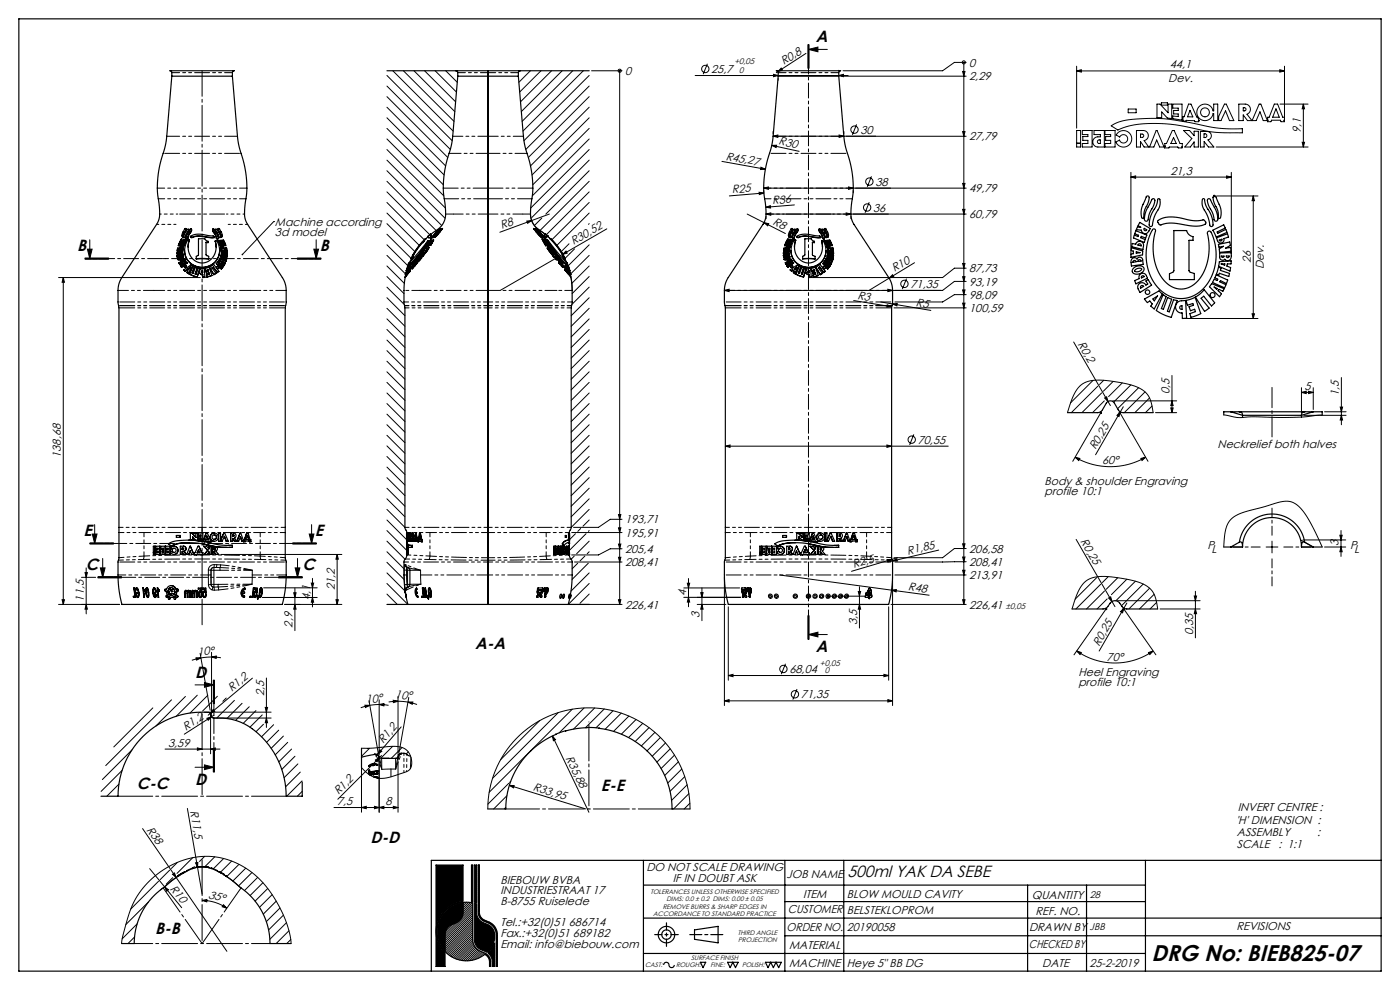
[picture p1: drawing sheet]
<svg xmlns="http://www.w3.org/2000/svg" width="594mm" height="420mm" viewBox="0 0 594 420" stroke-linecap="round" stroke-linejoin="round" font-family="sans-serif">
<defs><g id="words">
<text font-size="9.7" x="488.5" y="407.7">DRG No: BIEB825-07</text>
<g font-size="6.9">
<text x="346.2" y="17.9">A</text>
<text x="32.7" y="106.6">B</text>
<text x="135.7" y="106.6">B</text>
<text x="35.4" y="227.5">E</text>
<text x="133.6" y="227.5">E</text>
<text x="36.4" y="241.9">C</text>
<text x="128.3" y="241.9">C</text>
<text x="201.7" y="275.4">A-A</text>
<text x="346.2" y="276.8">A</text>
<text x="82.8" y="287.4">D</text>
<text x="58.1" y="334.8">C-C</text>
<text x="82.8" y="333.1">D</text>
<text x="255" y="335.7">E-E</text>
<text x="157.3" y="357.5">D-D</text>
<text x="359.6" y="371.9">500ml YAK DA SEBE</text>
<text x="65.8" y="396.2">B-B</text>
</g>
<g font-size="4.8">
<text x="332.6" y="27.7" transform="rotate(-33 332.6 27.7)">R0,8</text>
<text x="411.2" y="28.2">0</text>
<text x="496.4" y="29">44,1</text>
<text x="265.2" y="31.8">0</text>
<text x="301.8" y="31">25,7</text>
<text x="411.2" y="34.1">2,29</text>
<text x="495.7" y="34.6">Dev.</text>
<text x="365.1" y="56.7">30</text>
<text x="411.2" y="59.6">27,79</text>
<text x="552" y="56.5" transform="rotate(-90 552 56.5)">9,1</text>
<text x="330.2" y="61.2" transform="rotate(12 330.2 61.2)">R30</text>
<text x="307.8" y="67.7" transform="rotate(10 307.8 67.7)">R45,27</text>
<text x="496.6" y="74.1">21,3</text>
<text x="310.7" y="82" transform="rotate(-5 310.7 82)">R25</text>
<text x="371.4" y="78.7">38</text>
<text x="411.2" y="81.6">49,79</text>
<text x="327.7" y="86.7" transform="rotate(-5 327.7 86.7)">R36</text>
<text x="370.5" y="89.7">36</text>
<text x="116.7" y="95.8">Machine according</text>
<text x="327.7" y="95.2" transform="rotate(27 327.7 95.2)">R8</text>
<text x="411.2" y="92.6">60,79</text>
<text x="116.7" y="100.3">3d model</text>
<text x="212.9" y="97.2" transform="rotate(-20 212.9 97.2)">R8</text>
<text x="243.3" y="104.1" transform="rotate(-30 243.3 104.1)">R30,52</text>
<text x="530.7" y="111.7" transform="rotate(-90 530.7 111.7)">26</text>
<text x="379.6" y="115.5" transform="rotate(-31 379.6 115.5)">R10</text>
<text x="411.2" y="115.5">87,73</text>
<text x="536.2" y="114.3" transform="rotate(-90 536.2 114.3)">Dev.</text>
<text x="386.3" y="122.1">71,35</text>
<text x="411.2" y="121.1">93,19</text>
<text x="363.6" y="126.8" transform="rotate(9 363.6 126.8)">R3</text>
<text x="388.5" y="129.6" transform="rotate(10 388.5 129.6)">R5</text>
<text x="411.2" y="126.8">98,09</text>
<text x="411.2" y="132.4">100,59</text>
<text x="457.2" y="146" transform="rotate(60 457.2 146)">R0,2</text>
<text x="496.2" y="167" transform="rotate(-90 496.2 167)">0,5</text>
<text x="553.4" y="165.5">5</text>
<text x="568.1" y="168.2" transform="rotate(-90 568.1 168.2)">1,5</text>
<text x="389.4" y="188.2">70,55</text>
<text x="464.8" y="191.1" transform="rotate(-60 464.8 191.1)">R0,25</text>
<text x="516.6" y="190">Neckrelief both halves</text>
<text x="25.8" y="194.2" transform="rotate(-90 25.8 194.2)">138,68</text>
<text x="467.6" y="197">60°</text>
<text x="443.2" y="205.7">Body &amp; shoulder Engraving</text>
<text x="443.2" y="210.2">profile 10:1</text>
<text x="265.2" y="227.7">195,91</text>
<text x="265.2" y="222.1">193,71</text>
<text x="458.3" y="229.7" transform="rotate(60 458.3 229.7)">R0,25</text>
<text x="512.3" y="232.8">P</text>
<text x="568" y="231.8" transform="rotate(-90 568 231.8)">3</text>
<text x="572.9" y="232.8">P</text>
<text x="265.2" y="234.6">205,4</text>
<text x="385.2" y="235.5" transform="rotate(-13 385.2 235.5)">R1,85</text>
<text x="411.2" y="234.5">206,58</text>
<text x="514" y="234.6">L</text>
<text x="574.5" y="234.6">L</text>
<text x="265.2" y="240.2">208,41</text>
<text x="362.2" y="241.1" transform="rotate(-16 362.2 241.1)">R2,5</text>
<text x="411.2" y="245.7">213,91</text>
<text x="411.2" y="240.1">208,41</text>
<text x="142" y="250.3" transform="rotate(-90 142 250.3)">21,2</text>
<text x="385.2" y="250.3" transform="rotate(8 385.2 250.3)">R48</text>
<text x="35.6" y="255.2" transform="rotate(-90 35.6 255.2)">11,5</text>
<text x="131.6" y="254.7" transform="rotate(-90 131.6 254.7)">4,1</text>
<text x="291.1" y="252.7" transform="rotate(-90 291.1 252.7)">4</text>
<text x="265.2" y="258.2">226,41</text>
<text x="296.8" y="262" transform="rotate(-90 296.8 262)">3</text>
<text x="411.2" y="258.2">226,41</text>
<text x="124.1" y="266.2" transform="rotate(-90 124.1 266.2)">2,9</text>
<text x="363.6" y="265.1" transform="rotate(-90 363.6 265.1)">3,5</text>
<text x="506.2" y="269.3" transform="rotate(-90 506.2 269.3)">0,35</text>
<text x="466.3" y="274.4" transform="rotate(-60 466.3 274.4)">R0,25</text>
<text x="83.9" y="278.1" transform="rotate(-5 83.9 278.1)">10°</text>
<text x="469.5" y="280.3">70°</text>
<text x="335" y="285.5">68,04</text>
<text x="457.6" y="286.7">Heel Engraving</text>
<text x="98.4" y="293.7" transform="rotate(-40 98.4 293.7)">R1,2</text>
<text x="457.6" y="291.2">profile 10:1</text>
<text x="112" y="295.4" transform="rotate(-90 112 295.4)">2,5</text>
<text x="155.3" y="298.3" transform="rotate(-5 155.3 298.3)">10°</text>
<text x="167.6" y="296.3" transform="rotate(5 167.6 296.3)">10°</text>
<text x="339.8" y="296.3">71,35</text>
<text x="78.8" y="310" transform="rotate(-33 78.8 310)">R1,2</text>
<text x="71.3" y="316.8">3,59</text>
<text x="162.6" y="315.8" transform="rotate(-49 162.6 315.8)">R1,2</text>
<text x="240" y="321.7" transform="rotate(64 240 321.7)">R35,88</text>
<text x="225.9" y="335.2" transform="rotate(17 225.9 335.2)">R33,95</text>
<text x="143" y="341.6">7,5</text>
<text x="143.6" y="337.5" transform="rotate(-45 143.6 337.5)">R1,2</text>
<text x="163.6" y="341.6">8</text>
<text x="80.7" y="344.1" transform="rotate(80 80.7 344.1)">R11,5</text>
<text x="525.1" y="343.9">INVERT CENTRE :</text>
<text x="62.1" y="352" transform="rotate(56 62.1 352)">R38</text>
<text x="524.4" y="349.4">'H' DIMENSION :</text>
<text x="524.8" y="359.8">SCALE</text>
<text x="524.8" y="354.6">ASSEMBLY</text>
<text x="542.4" y="359.8">: 1:1</text>
<text x="558.9" y="354.6">:</text>
<text x="274.3" y="369.6">DO NOT SCALE DRAWING</text>
<text x="71.9" y="377.3" transform="rotate(51 71.9 377.3)">R10</text>
<text x="212.3" y="374.9">BIEBOUW BVBA</text>
<text x="285.5" y="374.1">IF IN DOUBT ASK</text>
<text x="333.7" y="372.4">JOB NAME</text>
<text x="88.2" y="380.8" transform="rotate(17 88.2 380.8)">35°</text>
<text x="212.3" y="379.5">INDUSTRIESTRAAT 17</text>
<text x="212.3" y="384">B-8755 Ruiselede</text>
<text x="340.8" y="380.8">ITEM</text>
<text x="359.3" y="381.1">BLOW MOULD CAVITY</text>
<text x="437.8" y="381.2">QUANTITY</text>
<text x="334.2" y="387.5">CUSTOMER</text>
<text x="359.3" y="387.9">BELSTEKLOPROM</text>
<text x="439.3" y="388">REF. NO.</text>
<text x="212.3" y="393">Tel.:+32(0)51 686714</text>
<text x="333.8" y="395.1">ORDER NO.</text>
<text x="359.3" y="395.1">20190058</text>
<text x="436.6" y="395.1">DRAWN BY</text>
<text x="524.6" y="394.7">REVISIONS</text>
<text x="212.3" y="397.6">Fax.:+32(0)51 689182</text>
<text x="212.3" y="402.1">Email: info@biebouw.com</text>
<text x="334.9" y="402.8">MATERIAL</text>
<text x="436.6" y="402.1">CHECKED BY</text>
<text x="334.8" y="410.2">MACHINE</text>
<text x="359.3" y="410.1">Heye 5&quot; BB DG</text>
<text x="442.2" y="410.3">DATE</text>
<text x="462.3" y="410.2">25-2-2019</text>
</g>
<g font-size="4.1">
<text x="462.4" y="380.8">28</text>
<text x="462.3" y="394.7">JBB</text>
</g>
<g font-size="3.5">
<text x="311.6" y="27.1">+0,05</text>
<text x="313.6" y="31">0</text>
<text x="426.7" y="258.2">±0,05</text>
<text x="347.9" y="282.3">+0,05</text>
<text x="349.9" y="285.6">0</text>
</g>
<g font-size="2.8">
<text x="276" y="379.1">TOLERANCES UNLESS OTHERWISE SPECIFIED</text>
<text x="282.8" y="382.1">DIMS: 0.0 ± 0.2 DIMS: 0.00 ± 0.05</text>
<text x="277.2" y="388.5">ACCORDANCE TO STANDARD PRACTICE</text>
<text x="281.2" y="385.5">REMOVE BURRS &amp; SHARP EDGES IN</text>
<text x="313" y="396.5">THIRD ANGLE</text>
<text x="313.2" y="399.5">PROJECTION</text>
<text x="293.3" y="407.4">SURFACE FINISH</text>
<text x="273.7" y="410.3">CAST:</text>
<text x="286.8" y="410.3">ROUGH:</text>
<text x="301.5" y="410.3">FINE:</text>
<text x="314.8" y="410.3">POLISH:</text>
</g>
</g></defs>
<g fill="none" stroke="#000" stroke-width=".42">
<path d="M342.8 19v10M343 19v10M343.3 19v10M164.2 36.5l26.9 26.9M164.2 32l27.7 27.7M166.7 30l25.6 25.6M171.2 30l21.4 21.5M175.6 30l17.4 17.3M180.1 30l13.2 13.2M184.6 30l9.1 9.1M189.1 30l4.9 4.9M193.6 30l.6 .6"/>
<path d="M220.5 30l-.5 .6M225 30l-4.9 4.9M229.5 30l-9 9.1M234 30l-13.2 13.2M238.5 30l-17.3 17.3M243 30l-21.5 21.5M247.5 30l-25.6 25.6M250 32l-27.7 27.7M250 36.5l-26.9 26.9M251 30h12.9M262.9 30h.1M262.9 30v226.4"/>
<path d="M295 32h64.9M300.1 27l-1.7 4.5M328.2 31.5l2 .5-2 .5zM330.2 33.3v.7M331.5 28.9l.5 .8-2 .7zM342 22.7l-12.6 8.1M343 21l4-1v2zM343 21h8M355.9 32l2-.5v1zM355.9 29.8v.2M356.9 32.3h53M408.4 30.3h1l-.5 2z"/>
<path d="M408.9 26.5h.1M408.9 26.5v229.9M409.9 26.5h-5l-5 3.5h-42.2M456.8 30.1l2-.5v1zM456.8 28.1v26.3M456.8 30.1h88.2M543 29.6l2 .5-2 .5zM545 28.1v22.9h-.3l.3 .6h-1.5l-.2-.6h-3.8l-.3 .6h-1.4l.2-.6-.2-1.3h.7l2.2-5.5h1.4l2.2 5.5h.7M164.2 59l24.1 24.1M164.2 54.5l23.9 23.9M164.2 50l24.2 24.2M164.2 45.5l24.9 24.9"/>
<path d="M164.2 41l25.8 25.8M250 41l-25.8 25.8M250 45.5l-24.9 24.9M250 50l-24.3 24.2M250 54.5l-23.9 23.9M250 59l-24.1 24.1M328 57.8l2-.5v1zM328 57.8h81.9M328 55.8v1M356 57.3l2 .5-2 .5zM358 55.8v1M363.4 52.8l-1.7 4.4"/>
<path d="M408.4 55.8h1l-.5 2zM456.8 55.4h1.7v5.3h-1.7zM459.2 55.4h4.2v7h-4.2v-1.5h2.4v-1.4h-2.2v-1.6h2.2v-.8h-2.4zM464.2 55.4h4.4v7l-3.2-.1-1.4-.9-.3-1.4 .5-1.2 1.1-.7h1.6v-1h-2.7zM465.8 59.6l1.1-.2v1.5l-1.2-.3zM468.8 55.4h4.3v7h-4.3v-1.5h2.4v-1.4h-2.1v-1.6h2.1v-.8h-2.4zM471.5 53.4a22.4 22.4 0 0 1 12.8-3 100.1 100.1 0 0 1 29.3 3.5l6.1 .7h7.4v1.8a74.1 74.1 0 0 1-24.9-2.8 51.8 51.8 0 0 0-26.7 1l-1.2 .6zM474.2 56.5l1.1-.8 1.3-.3 1.4 .3 1.1 .7 .8 1 .3 1.4-.2 1.3-.8 1.2-1.1 .8-1.3 .3-1.4-.2-1.2-.8-.7-1.1 1.5-.9 .8 1.1 1.4 .1 .9-.7 .4-1.1-.5-1.1-1-.5-1.1 .1-.8 .8-1.5-.8zM478.7 46.3h3.3v1.5h-3.3zM482.2 55.4h3.3l1.3 .9 .4 1-.1 1-.7 .9-1 .4 2 2.8h-2l-1.5-2.4v2.4h-1.7zM483.9 56.9l1.2 .2-.1 1-1.1 .2zM490.5 55.4h.4l3 7h-1.9l-1.2-3-1.2 3h-1.9z"/>
<path d="M490.9 44.2h1.3l3.4 3.6v-3.6h1.5v6.1l-1.8-.2-2.4-2.6v2.4h-2zM492.8 43.6h2.5v1h-2.5zM497.4 55.4h.8l2.5 5.5h.9l-.1 1.9h-1.6l-.2-.4h-3.6l-.2 .4h-1.8l.3-.8-.2-1.1h.7zM497.6 44.2h3.9v6.7l-3.9-.6v-1.1l2.3 .2v-1.1h-1.9v-1.4h1.9v-1h-2.3zM497.9 58.4l1.2 2.5h-2.3zM502.2 55.4h2.5l1.9 2.2v-1.9h1.9v6.7h-1.9v-2.2l-1.6 2.2h-2.3l3-3.6zM504.3 44.2h1l2.5 5.4 .3 .1 .7 1.5h-.4l.2 .4h-1.6l-.2-.4-5 .1 .1-1.8h.5zM504.9 46.8l1.2 2.8h-2.2zM508.8 45.2l1.6-.9h1.8l1.5 .9 1 1.8h.3v-2.8h1.7v7h-1.7v-3h-.3l-.9 1.8-1.2 .9-1.8 .2-1.6-.6-.9-1.1-.5-1.4 .2-1.5zM509.3 55.8h3.1l1.1 .6 .4 .8v.9l-.6 .9-.8 .4 2.5 3h-2.3l-1.8-2.4v2.4h-1.6zM510.8 56.8l1.2 .4v.6l-.4 .5-.8 .1zM519.5 44.2h.8l3.2 7h-1.9l-1.6-4.2-2 4.2h-.9v-1.8z"/>
<path d="M525.6 44.2h3.2l1.2 .8 .5 .9-.1 1.1-.4 .8-.9 .7 2.1 2.7 3.1-7h.7l2.7 7h-1.7l-1.4-3.8-1.6 3.8h-3.7l-1.8-2.5v2.5h-1.9zM527.5 45.7l1 .3-.1 .9-.9 .1zM541.4 46.2l1.4 3.5h-2.8zM543.1 44.2h11.9M553 44.2l.5 2h-1zM553 44.2v18.2M164.2 76.9l20.9 20.9M164.2 72.4l23.2 23.3M164.2 67.9l24.6 24.6M164.2 63.4l24.8 24.9M250 63.4l-24.8 24.9M250 67.9l-24.4 24.4"/>
<path d="M250 72.4l-18.4 18.4M250 76.9l-20.9 20.9M306.3 68.5l18.4 3.3M322.9 70.9l1.8 .9-2 .1zM324 79.8l2-.5v1zM324 79.8h85.9M327.4 61.7l2.1-.1-.2 1zM327.4 61.7l11.7 2.5M360 79.3l2 .5-2 .5zM369.8 74.8l-1.8 4.5M408.4 77.8h1l-.5 2zM456.8 60.9h1.7v1.5h-1.7z"/>
<path d="M479.8 75.1l2-.5v1zM479.8 73.1v35.1M479.8 75.1h42.6M516 62.4h39M520.4 74.6l2 .5-2 .5zM522.4 73.1v34.5M552.5 60.4h1l-.5 2zM116.1 94h.1M116.1 94l-13.3 14M164.2 99.4l10.2 10.2M164.2 94.9l11.9 11.9M164.2 90.4l13.7 13.7"/>
<path d="M164.2 85.9l15.8 15.8M164.2 81.4l18.1 18.2M223.5 93.8l2.1-.2-1.7 1.1zM225.1 90.8a8.5 8.5 0 0 0 4.9 7.6 30.5 30.5 0 0 1 12.8 24.8M229.9 92.5l-3.1 3.2M233.1 90.8l-21 7.7M250 81.4l-18.2 18.2M250 85.9l-15.9 15.8M250 90.4l-13.8 13.8M250 94.9l-.3 .3M257.5 97.1l-18.8 10.8M317 90.8l16.2 8.3"/>
<path d="M322.1 81.6l2 .3-1.9 .7zM324 80.8v1M324.1 81.9l-14.6 1.2M324.2 94.4l2 .5-.5 .9zM324.9 87.9l2-.6v1zM325 90.8l2-.5v1zM325 90.8h84.9M325 91.8v1M337.1 86.9l-12.2 1M359 90.3l2 .5-2 .5zM361 91.8v1M362 80.8v1"/>
<path d="M368.8 85.8l-1.8 4.5M408.4 88.8h1l-.5 2zM514.7 83.1h1M514.8 82.8l.7 .7M515.2 82.6v1M515.5 82.8l-.7 .7M516.2 83.1h17.5M531.7 83.1v52M531.7 83.1l.5 2h-1zM24.8 117.7h60.2M26.8 117.7l.5 2h-1zM26.8 117.7v138.7"/>
<path d="M36.1 109.7h10M36.1 110h10M36.1 109.5h10M37.1 105.7h2l-1 4zM38.1 101.7v8M69.2 109.7h1.1M126.2 109.7h10M126.2 110h10M126.2 109.5h10M133.2 105.7h2l-1 4zM134.2 101.7v8M164.2 117.3l7.2 7.3"/>
<path d="M164.2 112.8l7.4 7.5M164.2 108.3l7.8 7.9M164.2 103.9l8.9 8.8M173 111.9l.2 1.4M238.7 107.9l1.4-1.4 .5 .9zM238.7 107.9l-26.5 15.3M241.4 103.4l-3.3 3.4M241.7 107.6l-1.9 2M243.8 105.6l-1.9 1.9M250 103.9l-8.9 8.8M250 108.3l-7.9 7.9M250 112.8l-7.4 7.5"/>
<path d="M250 117.3l-7.2 7.3M378.7 116.5l.5 .9-2 .6zM384.6 118.2l-1.7 4.5M388 111.5l-19.3 11.7M408.4 117.4h1l-.5 2zM408.4 111.8h1l-.5 2zM409.9 119.4h-5l-5 3.8h-92.5M409.9 113.8h-5l-5 3.9h-55.6M164.2 139.8l7.6 7.6M164.2 135.3l7.6 7.6M164.2 130.8l7.6 7.6M164.2 126.3l7.6 7.6"/>
<path d="M164.2 121.8l7.3 7.4M250 121.8l-7.4 7.4M250 126.3l-7.6 7.6M250 130.8l-7.6 7.6M250 135.3l-7.6 7.6M250 139.8l-7.6 7.6M307.4 123.2l2-.5v1zM362.2 127.5l16.1 2.6M373.7 128.1l21.2 3.6M376.4 129.3l1.9 .8-2 .2zM376.7 122.7l2 .5-2 .5zM378.6 128.9l2.1-.1-.2 1z"/>
<path d="M379.3 130.6h30.6M408.4 128.6h1l-.5 2zM408.4 123h1l-.5 2zM409.9 125h-5l-5 3.1h-20.2M502.7 135.1h31M531.2 133.1h1l-.5 2zM164.2 157.7l7.6 7.7M164.2 153.2l7.6 7.7M164.2 148.8l7.6 7.6M164.2 144.3l7.6 7.6M250 144.3l-7.6 7.6M250 148.8l-7.6 7.6"/>
<path d="M250 153.2l-7.6 7.7M250 157.7l-7.6 7.7M455.5 145.1l15.6 27M497.2 159.3v15.8M164.2 175.7l7.6 7.6M164.2 171.2l7.6 7.6M164.2 166.7l7.6 7.7M164.2 162.2l7.6 7.7M250 162.2l-7.6 7.7M250 166.7l-7.6 7.7M250 171.2l-7.6 7.6M250 175.7l-7.6 7.6"/>
<path d="M452.9 175.1l2.4-6.8 2.5-4.2 1.6-1.3 1.7-.8 4.9-.7 4.3 .2 6.7 1.1 4 1 3.1 1.4 2.2 1.8 1.4 1.9 .9 2.7 .6 3.7M463.8 161.4l-9.6 9.5M465.8 163.8l-11.2 11.3M466.6 175.1h1M466.7 174.7l.7 .7M467.1 174.6v1M467.3 174.7l-12.2 21M467.4 174.7l-.7 .7M467.4 166.7l-8.3 8.4M468.3 161.3l-1.8 1.8M468.5 170.1l-5 5M468.7 168.8l.8-.5 .6 2z"/>
<path d="M472.1 170.1h27.1M472.3 161.8l-4.1 4.2M474.7 175.1h1M474.8 174.7l.7 .7M474.9 174.7l12.2 21M475.2 174.6v1M475.3 174.7l-.5 2-.9-.5zM475.5 174.7l-.7 .7M476.2 162.5l-5.8 5.8M476.6 172.6l-11.8 20.3M479.8 163.3l-7.3 7.3M483.1 164.5l-8.9 8.9"/>
<path d="M485.8 166.3l-8.8 8.8M487.7 168.8l-6.2 6.3M488.8 172.3l-2.8 2.8M490.2 175.1h9M496.7 173.1h1l-.5 2zM497.2 170.1l.5 2h-1zM519.2 176l6.8 1.2 5.5-.4 19.4 .2 10.1-.9M552.2 166.5l2-.5v1zM552.2 164.5v10.7M552.2 166.5h5M553.2 176.2h17.9M555.2 166l2 .5-2 .5z"/>
<path d="M557.2 164.5v9.2M562 174.7h9.1M568.6 172.7h1l-.5 2zM569.1 176.2l.5 2h-1zM569.1 160.2v20M164.2 198.2l7.6 7.6M164.2 193.7l7.6 7.6M164.2 189.2l7.6 7.6M164.2 184.7l7.6 7.6M164.2 180.2l7.6 7.6M250 180.2l-7.6 7.6M250 184.7l-7.6 7.6"/>
<path d="M250 189.2l-7.6 7.6M250 193.7l-7.6 7.6M250 198.2l-7.6 7.6M307.8 189.3l2-.5v1zM307.8 189.3h94.5M376.3 188.8l2 .5-2 .5zM387.7 184.3l-1.8 4.4M456.1 194l2 .5-.4 .9zM456.1 194a29.9 29.9 0 0 0 30 0M484.1 194.5l2-.5-1.6 1.4zM164.2 216.1l7.6 7.6M164.2 211.6l7.6 7.7"/>
<path d="M164.2 207.1l7.6 7.7M164.2 202.6l7.6 7.7M250 202.6l-7.6 7.7M250 207.1l-7.6 7.7M250 211.6l-7.6 7.7M250 216.1l-7.7 7.7M262.4 218.3h1l-.5 2zM38.2 230.6h10M38.2 230.8h10M38.2 230.3h10M39.2 226.6h2l-1 4zM40.2 222.6v8"/>
<path d="M43.6 236.9v8M93.8 235.2h51.2M124.2 230.6h10M124.2 230.8h10M124.2 230.3h10M126.2 236.9v8M131.2 226.6h2l-1 4zM132.2 222.6v8M143 235.2l.5 2h-1zM143 235.2v21.2M164.2 238.6l7.2 7.2M164.2 234.1l7.2 7.2"/>
<path d="M164.2 229.6l7.6 7.6M164.2 225.1l8.4 8.4M164.2 220.6l8.3 8.3M242.6 225.9h21.3M243.6 235.9l-1.3 1.3M243.8 238.4h20.1M244.2 226.4l-2.5 2.5M245.1 238.9l-2.3 2.4M246.4 224.2l-1.2 1.2M248.1 235.9l-2 2M248.6 226.4l-7 7.1M249.6 238.9l-6.9 6.9"/>
<path d="M250 220.6l-2.6 2.6M250 225.1l-.4 .3M250 229.6l-5.4 5.3M250 234.1l-.9 .8M262.4 223.9h1l-.5 2zM262.4 230.8h1l-.5 2zM262.4 236.4h1l-.5 2zM263.9 220.3h-5l-5 3.4h-10.5M263.9 232.8h-5l-5 2.6h-11.3M376.3 237.4l2.1-.1-1.8 1.1zM378.7 238l1.8-.9 .2 .9zM380.8 236.6l-19.5 5.8"/>
<path d="M398.3 233.4l-21.4 5M408.4 236.3h1l-.5 2zM408.4 230.7h1l-.5 2zM409.9 238.3l-30.2 .1M409.9 232.7h-5l-5 3.9h-20.6M456.6 228.8l16.5 28.6M519.2 232.1l.4-5.3 .8-3.4a10.3 10.3 0 0 1 8.2-6.4l13.9-3.9 3.5-.5a10 10 0 0 1 7.9 5.7l3.1 5.4 4 8.4M537.2 232.1h5M539.7 229.6v5M551.8 229.1l5.4 3M552.8 229.1h18.2M562 232.1h9"/>
<path d="M568.5 227.1h1l-.5 2zM569 225.1v11M569 232.1l.5 2h-1zM24.8 256.4h25.9M26.3 254.4h1l-.5 2zM34.6 244.9h6M36.1 242.9h1l-.5 2zM36.6 240.9v19.5M36.6 256.4l.5 2h-1zM41.6 244.9h10M41.6 245.2h10M41.6 244.7h10"/>
<path d="M42.6 240.9h2l-1 4zM111.4 253.5h23.2M111.9 249.4h22.7M118.2 244.9h10M118.2 245.2h10M118.2 244.7h10M120.8 256.4h24.2M124.6 251.5h1l-.5 2zM125.1 249.5v18M125.1 256.4l.5 2h-1zM125.2 240.9h2l-1 4zM132.1 247.4h1l-.5 2z"/>
<path d="M132.6 253.5l.5 2h-1zM132.6 245.4v12.1M142.5 254.4h1l-.5 2zM164.2 252l4.4 4.4M164.2 247.5l8.9 8.9M164.2 243.1l7.7 7.7M242.1 256.4h21.8M250 243.1l-7.7 7.7M250 247.5l-8.9 8.9M250 252l-3.9 3.9M262.4 254.4h1l-.5 2zM290.1 253.4h24.2"/>
<path d="M290.1 249.4h23.7M291.6 247.4h1l-.5 2zM292.1 245.4v12M292.1 253.4l.5 2h-1zM295.8 256.4h12.2M297.3 251.4h1l-.5 2zM297.8 256.4l.5 2h-1zM297.8 249.4v13.9M307.4 244.9v54.4M309 257.4v31.2M330.7 243.9l63.5 8.6M350.8 252.9h1"/>
<path d="M351 252.6l.7 .7M351.3 252.4v1M351.7 252.6l-.7 .7M352.3 252.9h14.4M364.2 250.9h1l-.5 2zM364.7 248.9v17.5M364.7 256.4l.5 2h-1zM377 257.4v31.2M378 256.4h31.9M378.3 250.4l2-.3-.1 1zM378.7 244.9v54.4M379.7 243.9h30.2"/>
<path d="M408.4 241.9h1l-.5 2zM408.4 254.4h1l-.5 2zM454.9 258.4l2.3-6.9 2.6-4.1 1.5-1.3 1.8-.8 4.9-.8 4.2 .3 6.8 1.1 3.9 1 3.2 1.4 2.2 1.7 1.3 2 .9 2.6 .7 3.8M465.4 245l-9.2 9.2M467 247.9l-10.5 10.5M468.6 250.7l-7.6 7.7M468.8 258.4h1M468.9 258l.8 .7M469.3 257.9v1M469.5 258.1l-13.8 19.7M469.7 258l-.8 .7M469.7 254.1l-4.2 4.3"/>
<path d="M470.2 244.6l-2.5 2.5M470.4 253.7l.8-.5 .6 2zM474.1 254.9h35.1M474.3 245.1l-4.9 4.9M476.3 258.4h1M476.5 258l.7 .7M476.6 258.1l13.8 19.7M476.8 257.9v1M476.9 258l-.6 2-.9-.5zM477.2 258l-.7 .7M478.1 245.7l-6.5 6.6M478.1 255.9l-11.7 20.3"/>
<path d="M481.8 246.6l-8.4 8.3M485 247.8l-9.2 9.2M487.8 249.5l-8.8 8.9M489.7 252.1l-6.3 6.3M490.7 255.6l-2.8 2.8M492.2 258.4h17M506.7 252.9h1l-.5 2zM507.2 258.4l.5 2h-1zM507.2 250.9v19.7M83.2 279.1h2.1l-1.9 .9zM84.9 277.2l4.3 24.1M85.3 279.1l-3.9 1"/>
<path d="M89.7 278.7l2.1-.4-.1 1zM89.7 278.7l-4.4 .4M89.7 278.7l4 .3M89.7 276.7v25.8M342.8 261.2v10M343 269.2l4-1v2zM343 261.2v10M343 269.2h8M343.3 261.2v10zM456.8 276.2l2 .6-.6 .9zM456.8 276.2a28.3 28.3 0 0 0 32.5 0M487.3 276.8l2-.6-1.4 1.5z"/>
<path d="M72.8 296.9l-27.9 27.9M78.7 295.5l-12.5 12.5M82.8 290.6h8M83.7 294.9l-8.9 9M86.8 289.6l4 1-4 1zM88.2 295l-7.6 7.5M90.5 288.6v10M90.8 288.6v10M91 288.6v10M92.2 295.4l-6.2 6.2M96 296.1l-1.4 1.4M99.5 297.1l-7.5 7.5"/>
<path d="M102.7 298.4l-6.4 6.4M105.7 299.8l-5.7 5.8M107.1 287.7l-18.8 15.7M113 287.7v20.9M154.9 299.2h2l-1.8 1zM156.6 297.3l3.9 22.4M156.9 299.2l-3.8 1.1M160.9 298.9l2-.4v1zM160.9 298.9l-4 .3M160.9 298.9l3.9 .3M160.9 296.9v23.4M166.9 297.1l2 .4-2 .6z"/>
<path d="M168.9 295.5v25.1M168.9 297.5l4.2 .4M168.9 297.5l-4 .3M173.1 297.9l2-.1-.2 1zM173.1 297.9l3.8 1M173.4 295.9l-4.1 23.3M307.4 297.3l2-.5v1zM307.4 297.3h71.3M309 286.6l2-.5v1zM309 286.6h68M333.3 281.6l-1.8 4.4M338.2 292.3l-1.8 4.5"/>
<path d="M375 286.1l2 .5-2 .5zM376.7 296.8l2 .5-2 .5zM55.9 318.2l-12.5 12.5M64.9 300.3l-16.6 16.6M70 317.8h23.3M83.7 317.3l2 .5-2 .5zM86.7 302.1h28.3M87.8 304.7l1.9-.6-1.4 1.5zM88.4 302.2l.7 .3 .4 .7M89.3 302.8h.1M89.3 317.8l2-.5v1zM89.3 303.3v16.5"/>
<path d="M89.6 303.6l.4 .7 .8 .3h24.2M90.5 301l.6 .8-1.9 .9zM90.5 317.5v10M90.8 317.5v10M90.8 303.4l-12.6 8.1M91 317.5v10M108.6 301.5l-5.4 5.4M111.3 303.3l-5.3 5.2M111.8 307.3l-3.2 3.1M112.5 300.1h1l-.5 2zM113 304.6l.5 2h-1zM116.1 307.4l-5.1 5.2"/>
<path d="M118.3 309.8l-5.2 5.1M120.2 312.3l-5.1 5.2M122.1 314.9l-5.3 5.3M123.7 317.8l-5.4 5.4M153.4 317.4h4.5l8.5-.8 3.9 .4 1.8 .9 1.3 1.3 .9 2.1 .4 2.3-.4 2.2-1.4 1.3-6.7 2.4-3.4 .7-2.5-.1-2.3-.7-2.4-1.5-2.2-2.3M156.8 317.4l-3.4 3.5M159.1 319.6l-.5 .5M161.2 318.1l.8 .7-1.7 1.1zM161.7 317l-.1 .1M166.6 316.6l-4.8 4.8M170.2 308.4l-10.7 12.5M170.6 317.1l-4.6 4.6"/>
<path d="M173.2 319l-.8 .9M229 305.7l-16.6 16.6M234.4 312.2l1.3 1.6-.9 .5zM234.4 312.2l15.5 32.4M236.9 302.3l-27.9 27.9M242.8 300.9l-35.3 35.2M247.8 300.3l-10.5 10.6M252.3 300.4l-9 8.9M256.4 300.8l-8 8M260.1 301.5l-7.2 7.2M263.6 302.5l-6.9 6.9M266.8 303.8l-6.5 6.5"/>
<path d="M269.9 305.2l-6.3 6.3M272.7 306.9l-6 6M275.4 308.7l-5.9 5.9M277.9 310.7l-5.8 5.8M280.2 312.9l-5.7 5.6M282.4 315.2l-5.7 5.6M284.4 317.7l-5.7 5.6M50.1 337.5l-.3 .3M50.5 332.7l-5.2 5.1M51.8 326.8l-8.9 8.9M82.8 325.5h8M86.8 324.5l4 1-4 1z"/>
<path d="M125.2 320.8l-5.6 5.6M126.4 324.1l-5.9 5.8M127.4 327.6l-6.2 6.2M128.2 331.3l-6.5 6.5M128.2 335.7l-2 2.1M153.4 322.2v22.4M159.3 322.4l1.7-1-1 1.7zM160.4 321.7h1M160.5 321.4l.7 .7M160.9 321.2v1M160.9 322.7v21.9M161.2 321.4l-.7 .7"/>
<path d="M161.9 320.5l-18.6 18.6M168.4 321.7h1M168.5 321.4l.7 .7M168.9 321.2v1M168.9 322.7v21.9M169.2 321.4l-.7 .7M215.1 337.6l-5.6 5.6M215.8 332.3l-8.8 8.9M216.1 333.2l2.1 .1-.3 1zM216.1 333.2l32.4 10M216.7 331.5l-.5 .4M286.2 320.3l-5.7 5.7"/>
<path d="M287.8 323.2l-5.8 5.8M289.3 326.2l-6 6M290.5 329.5l-6.2 6.2M291.5 333l-6.6 6.5M292.3 336.7l-6.5 6.5M60.5 351.5l35.8 52.1M79.5 343l6.2 36.3M141.7 342.6h27.2M153.4 342.6l2-.5v1zM158.9 342.1l2 .5-2 .5zM160.9 342.6l2-.5v1zM166.9 342.1l2 .5-2 .5z"/>
<path d="M207 343.2a42.9 42.9 0 0 1 42.9-42.9 42.9 42.9 0 0 1 42.9 42.9M214.6 342.5l-.7 .7M292.7 340.8l-2.4 2.4M63.5 368.5l13.6 16.6M67.3 373.9l-11.8 11.8M68.7 376.9l-.6 .7M69.8 376.2l1.7 1.3-.8 .6zM72 369.1l-4 4.1M73.2 370.9l.8-.6 .7 2zM73.3 372.3l-2.8 2.8M75.3 365.9l-2.6 2.5M81.8 363.9l-6.7 6.7"/>
<path d="M82.5 367.6l-.5 .5M83 366l1-.1-.2 2zM86.8 363.3l-2.2 2.2M91.1 363.5l-4.2 4.2M94.9 364.2l-4.4 4.4M98.3 365.3l-4.7 4.7M101.2 375.8l1.1 .9M101.2 375.8a28.9 28.9 0 0 0-14.7-8 16 16 0 0 0-10.3 3.5l-7 5.4M101.4 366.7l-5.2 5.2M104.3 368.3l-5.5 5.5M106.9 370.2l-5.7 5.6M109.3 372.2l-5.6 5.6"/>
<path d="M111.6 374.5l-5.5 5.4M113.6 376.9l-5.4 5.4M115.5 379.6l-5.4 5.3M200.3 367l-.3 .2M200.5 369.4l-.5 .5M200.5 370.3l-.5 .5M200.5 371.2l-.5 .5M200.5 372.1l-.5 .5M200.5 373l-.5 .5M200.5 373.9l-.5 .5M200.5 374.8l-.5 .5M200.5 375.7l-.5 .5"/>
<path d="M200.5 376.6l-.5 .5M200.5 377.5l-.5 .5M200.5 378.4l-.5 .5M200.5 379.3l-.5 .5M200.5 367.6l-.5 .5M200.5 368.5l-.5 .5M203 367l-.1 .1M203.4 367.5l-.5 .5M203.4 368.4l-.5 .4M203.4 369.3l-.5 .4M203.4 370.2l-.5 .4M203.4 371.1l-.5 .4"/>
<path d="M203.4 372l-.5 .4M203.4 372.9l-.5 .4M203.4 373.8l-.5 .4M203.4 374.7l-.5 .4M203.4 375.6l-.5 .4M203.4 376.5l-.5 .4M203.4 377.4l-.5 .4M203.4 378.2l-.5 .5M203.4 379.1l-.5 .5M57.1 397.5l-2.8 2.8M58.2 391.9l-6.4 6.4M63 382.6l-9.6 9.6"/>
<path d="M85.8 382l2-.4-.1 1zM85.8 382a18.3 18.3 0 0 1 10.4 3.3M94.8 383.8l1.4 1.5-1.9-.6zM117.2 382.3l-5.5 5.5M118.8 385.2l-5.8 5.8M120.3 388.2l-6.3 6.3M121.5 391.4l-7 7.1M122.6 394.9l-5.4 5.4M123.4 398.6l-1.7 1.7M192.4 392l-3.4 3.3M194 391.3l-5.2 5.1M196.5 382.9v4.2a4.8 4.8 0 0 1-3 4.4l-1.7 .7a4.8 4.8 0 0 0-3 4.4v7.1"/>
<path d="M197.1 382.8l-.6 .6M198 382.8l-1.5 1.5M198.8 382.8l-2.3 2.4M199.7 382.9l-3.2 3.2M200.5 380.2l-.5 .5M200.5 381.1l-.5 .5M200.5 382l-.5 .5M200.5 382.9l-4 4.1M200.5 383.8l-4.1 4.2M200.5 384.7l-4.6 4.7M200.5 385.6l-11.7 11.7M200.5 386.5l-11.7 11.7"/>
<path d="M200.5 387.4l-11.7 11.7M200.5 388.3l-11.7 11.7M200.5 389.2l-11.7 11.7M200.5 390.1l-11.7 11.7M200.5 391l-11.7 11.7M200.5 391.9l-11.7 11.7M200.5 392.8l-11.3 11.3M200.5 393.7l-10.8 10.8M200.5 394.6l-10.3 10.3M200.5 395.5l-9.8 9.8M200.5 396.4l-9.3 9.3M200.5 397.3l-8.7 8.7"/>
<path d="M200.5 398.2l-8.1 8.1M200.6 399.1l-7.6 7.5M200.7 399.8l-7.1 7.1M203.4 380l-.5 .5M203.4 380.9l-.5 .5M203.4 381.8l-.5 .5M203.4 382.7l-.5 .5M203.4 383.6l-.5 .5M203.4 384.5l-.5 .5M203.4 385.4l-.5 .5M203.4 386.3l-.5 .5M203.4 387.2l-.4 .5"/>
<path d="M203.5 388l-.4 .4M203.8 388.7l-.4 .3M204.1 389.2l-.3 .4M204.5 389.7l-.3 .3M205 390.1l-.3 .3M205.6 390.4l-.3 .3M206.3 390.6l-.4 .4M206.9 390.9l-.4 .4M207.5 391.2l-.3 .3M208.1 391.5l-.3 .3M208.7 391.8l-.4 .4M209.1 392.3l-.3 .3"/>
<path d="M209.6 392.7l-.4 .4M210 393.2l-.4 .4M210.3 393.8l-.3 .3M210.6 394.4l-.4 .4M210.8 395.1l-.4 .4M211 395.8l-.5 .4M211 396.6l-.4 .5M211 397.5l-.4 .5M211 398.4l-.4 .5M211 399.3l-.4 .5M51.6 400.3l.4-2.7 1.5-5.7 2.5-7.5 2.9-5.2 3.9-4.8 5.4-4.6 6.3-3.6 6.5-2.2 6.6-.7 6.1 .6 6.1 2 5.7 3.3 5.1 4.2 4.7 5.9 4.3 7.5 2.8 7.3 1.1 6.2M200.9 400.5l-6.6 6.6"/>
<path d="M201.2 401.1l-6.2 6.2M201.5 401.7l-5.7 5.7M201.9 402.2l-5.3 5.3M202.4 402.6l-5 5M202.9 403l-4.6 4.6M203.4 403.4l-4.1 4.1M204 403.7l-3.7 3.7M204.7 403.9l-3.2 3.2M205.3 404.2l-2.4 2.3M205.9 404.5l-.9 .9M206.5 404.8l-.4 .3M207 405.2l-.4 .3"/>
<path d="M207.4 405.7l-.4 .3M207.7 406.2l-.3 .4M208 406.9l-.4 .4M208.1 407.6l-.4 .5M208.2 408.5l-.5 .5M208.2 409.4l-.5 .5M211 400.2l-.4 .5M211 401.1l-.4 .5M211 402l-.4 .5M211 402.9l-.4 .5M211 403.8l-.4 .5M211 404.7l-.4 .5"/>
<path d="M211 405.6l-.4 .5M211 406.5l-.4 .5M211 407.4l-.4 .5M211 408.3l-.4 .5M211 409.2l-.4 .5"/>
<circle cx="262.9" cy="30" r=".67"/>
<circle cx="299.2" cy="29.3" r="1.56"/>
<circle cx="408.9" cy="26.5" r=".67"/>
<circle cx="362.5" cy="55" r="1.56"/>
<circle cx="511.3" cy="47.7" r="1.88"/>
<circle cx="368.9" cy="77" r="1.56"/>
<circle cx="367.9" cy="88" r="1.56"/>
<circle cx="383.7" cy="120.4" r="1.56"/>
<circle cx="386.8" cy="186.5" r="1.56"/>
<circle cx="332.4" cy="283.8" r="1.56"/>
<circle cx="337.3" cy="294.5" r="1.56"/>
</g>
<g fill="none" stroke="#000" stroke-width=".5">
<path d="M8 8h578v404h-578zM72.9 32.3l-2.2 25.5-.7 4.4a46.7 46.7 0 0 0-2.3 26.2 9.5 9.5 0 0 1-1.3 6.8l-14.9 22.9-.9 1.9-.4 2-.1 6.3 .4 2.3v106l-.4 1.7v5.6a37 37 0 0 0 1.8 12.5h67.7a37 37 0 0 0 1.8-12.5v-5.6l-.4-1.7v-106l.4-2.3-.1-6.3-.4-2-.9-1.9-14.9-22.9a11 11 0 0 1-1.1-8.5 44.9 44.9 0 0 0-2.5-24.5l-.8-4.4-2.1-25.5M72.9 32.3v-1.7l-.8-.6h27.3l-.8 .6v1.7M72.9 32.3h25.7M164.2 30h29.2M193.4 30l.8 .6v1.7M193.4 30h13.7M194.2 32.3l-2.1 25.5a57.3 57.3 0 0 1-2.9 12.1 42.9 42.9 0 0 0-.2 18.5 9.3 9.3 0 0 1-5.4 10.4l-.8 .6M194.2 32.3h25.7M207.1 30v226.4M207.1 30h13.6M219.9 32.3l2.2 25.5a57.3 57.3 0 0 0 2.9 12.1 42.9 42.9 0 0 1 .2 18.5 9.2 9.2 0 0 0 5.2 10.3l1 .7"/>
<path d="M220.7 30l-.7 .6-.1 1.7M220.7 30h29.3M330.2 32.3l-2.2 25.5-.7 4.4a46.7 46.7 0 0 0-2.4 26.2 9.5 9.5 0 0 1-1.2 6.8l-14.9 22.9-.9 1.9-.5 2v6.3l.4 2.3v106l-.4 1.7v5.6a37 37 0 0 0 1.8 12.5h67.7a37 37 0 0 0 1.8-12.5v-5.6l-.4-1.7v-106l.4-2.3-.1-6.3-.4-2-.9-1.9-15-22.9a11 11 0 0 1-1-8.5 44.9 44.9 0 0 0-2.6-24.5l-.7-4.4-2.1-25.5M330.2 32.3l-.1-1.7-.7-.6h27.3l-.8 .6v1.7M330.2 32.3h25.7M77.3 99.7l.1 .7 .5-.1M78.4 97.1l.4-.2a1.66 1.66 0 0 1-.7 2.1l-.5 1.6a2.39 2.39 0 0 1 .6-3.2zM79 97.1l-1.2 2.9M79.6 97.3l.4-.1a1.67 1.67 0 0 1-.8 2.1l-.5 1.4-.7 .1 .2-1.4zM80.2 97.3l-1.5 3.2h-.7M80.8 97.1h.4v1l-1.2 1.8-.4 1.3-.4 .3a3.9 3.9 0 0 1 1.4-3.6zM81.3 97.5l-1.7 3.6-.6 .1"/>
<path d="M90.2 97.5l1.7 3.6 .6 .1M90.3 97.1h.4l.1 .5a5.7 5.7 0 0 1 1.6 3.9l-.5-.3-.4-1.3-1.1-1.6zM91.3 97.3l1.5 3.2 .7 .1M91.4 97.2a3.4 3.4 0 0 1 2.1 3.4l-.3 .2-.4-.2zM92.5 97.1l1.2 2.9M92.6 97a2.75 2.75 0 0 1 1.6 2.8l-.1 .7h-.4zM94.2 99.7l-.1 .7-.5-.1M182.6 99.3l-.9 1M182.6 99.3l-.3 .4 .3 .3M182.6 99.3l.2 .1M182.8 99.4l-.3 .5 .7 .2-.2 .4a.64 .64 0 0 1-.7 .5 .64 .64 0 0 1-.6-.7M185.1 98.4l1.8-1.4-4.2 4.4z"/>
<path d="M185.2 98.3l-2.5 3M186.1 97.9l1-.7-.9 1.1a4.2 4.2 0 0 1-2.4 2.5zM186.4 97.6l-2.6 3.1M186.9 97.7l.9-.8-2 2.7-1.2 1zM187.3 97.3l-2.7 3.1M226.4 96.9l3.2 3.7-1.4-1.2zM226.9 97.3l2.6 3.1M227.1 97.2l1.2 1 2 2.6zM227.3 97.1l1.8 1.4 2.4 3zM227.7 97.6l2.6 3.1M228.9 98.3l2.4 2.9M231.1 99.3l.1 .9 .7 .5"/>
<path d="M231.4 99.4l1.2 .8M231.4 99.4a.52 .52 0 0 0-.6 .5 .52 .52 0 0 0 .4 .6l.7 .3 .2-.5h.3M334.5 99.7l.2 .7 .4-.1M335.7 97.1l.3-.2a1.66 1.66 0 0 1-.6 2.1l-.5 1.6a2.39 2.39 0 0 1 .6-3.2zM336.2 97.1l-1.1 2.9M336.9 97.3l.3-.1a1.67 1.67 0 0 1-.8 2.1l-.4 1.4-.7 .1 .2-1.4zM337.4 97.3l-1.4 3.2h-.8M338.1 97.1h.4v1l-1.2 1.8-.4 1.3-.4 .3a3.9 3.9 0 0 1 1.4-3.6zM338.6 97.5l-1.7 3.6-.6 .1M347.5 97.5l1.6 3.6 .7 .1M347.6 97.1h.4l.1 .5a5.7 5.7 0 0 1 1.5 3.9l-.5-.3-.4-1.3-1.1-1.6zM348.6 97.3l1.5 3.2 .7 .1"/>
<path d="M348.7 97.2a3.4 3.4 0 0 1 2.1 3.4l-.3 .2-.5-.2zM349.8 97.1l1.1 2.9M349.9 97a2.75 2.75 0 0 1 1.6 2.8l-.1 .7h-.4zM351.5 99.7l-.2 .7-.4-.1M481.9 97.9l4.7 1.8-.5 1.3-1.9-.7-.2 .6 1.9 .7-.4 1.3-4.6-2 .4-1.2 1.5 .7 .3-.6-1.7-.6zM483.6 94.4l4.5 2.6a2.4 2.4 0 0 1-2.6 2.1l-.9-.6-.3-.9-2.2-.2 .5-1.1 1.4 .1-1.1-.7zM485.5 96.9l.9 .8h-.8zM486.5 83.3l.5-.2 .5 .3v1.3l-1.9 4.8-.3 2.8-.5 .4-.6-1.3 .1-2.5zM488.8 84.5l.6-.2 .5 .4-.2 1.8-2 4.1-.6 2.8-1 .4-.5-.7 .4-2.7zM489.1 97.3l.8-.1 .4 .6-1 5.5 .2 5.5 .9 3.9 1.5 3.5a9.9 9.9 0 0 0 12.4 5.8 17.3 17.3 0 0 0 8.7-15.7l-.1-3.7-.6-3.8 .6-.7 .9 .4a21.2 21.2 0 0 1-5.7 26 13.1 13.1 0 0 1-19.1-5.6 22.3 22.3 0 0 1 .1-21.6zM491.3 84.4l.5-.1 .3 .3-.1 2.9-2.3 4.6-.8 3.6-.8 .4-.5-.7 .4-3 2.6-5.2zM491.3 93.6h.1a13.1 13.1 0 0 1 11.4-.7 20.9 20.9 0 0 0 8.1 .5l.8 1.2a1.81 1.81 0 0 1-2.1 1.1l-3 .2-3.7-.4a18.8 18.8 0 0 0-10.9-.1l-.8-1.2z"/>
<path d="M498.1 97.8h5.4l.9 1.7 1.8 .9v1.6h-1.7v12.7l.4 .8 1.8 .5v2.6h-10.5v-2.5l1.5-.7 .3-.6zM510.3 84.4l.8 .1 .5 2.7 2.5 4.7 .6 3.3-.5 .9-.9-.4-.9-3.9-2.1-4-.3-1.8zM512.5 84.5l.5-.2 .5 .3 2.5 4.8 .7 3.2-.1 .8-.4 .4h-.6l-.5-.5-.5-2.7-2-4.1-.3-1.5zM514.6 97.7l4.6-2.3 .7 1.3-3.5 1.7 .3 .6 3.4-1.7 .5 1.3-4.6 2zM514.9 83.3l.5-.2 .5 .3 1.9 4.8 .3 2.7-.3 1.5-.3 .3-.6-.4-.2-3-1.8-3.9-.2-1.6zM75.1 108.3v.1M75.1 108.5a1.13 1.13 0 0 1 1.4-1.1l.9-.3 .3 1.1-2.5 .9M75.1 108.5l.1 .6M75.1 108.4l.1 .6M75.1 108.4v.1M75.2 106.4l.4-.1v.6l-.5 .2v.5l2.5-1.2M75.2 109v.1"/>
<path d="M75.7 104.1l2.2 .1M75.7 109.3a1.27 1.27 0 0 1 2.2-.3 1.59 1.59 0 0 1-2.5 .9zM75.9 111.5l.3 .5M75.9 111.5l.3 .4M76 103.4l.7 .1M76.1 109.5l1.2-.5a1.02 1.02 0 0 1-1.4 .8zM76.2 111.9v.1M76.2 108.1l-.3-.3-.4 .6M76.2 108.1l-.4-.1-.3 .4M76.2 108.1l-.7 .3M76.2 106.3l.8-.1-.8 .4zM76.5 112.5l.5 .8"/>
<path d="M76.7 107.7h.6l-.7 .2zM76.7 101.9l.5 .2M76.7 105l.4-.2 .2 .3zM76.7 103.5l-.1 .3-.8-.1-.2 .5 2.3 .2M76.7 103.5h-.8l.2-.6 2.4 .1-.3 .6M76.8 110.6l.1 .3M76.9 110.9a.91 .91 0 0 1 .6-1.1 .91 .91 0 0 1 1.1 .6l-2.4 1.6M76.9 110.9l-1 .6M77 106.3l-.8 .1M77 113.3v.1M77.2 102.1l-.6-.1 .4-.6 2.2 .4-.3 .5M77.2 103.8h.9"/>
<path d="M77.2 102.1l-.7 .1-.3 .5 1.1-.2M77.2 103.7v.1M77.2 112.2l.6-.1-.6 .5zM77.3 107.7l-.3-.3-.4 .5M77.3 105l-.3-.3-.4 .5M77.3 103.4l.9 .2M77.3 103.4l-.1 .4M77.3 103.4l.9 .1M77.3 102.4v.1M77.3 102.4l-1 .2M77.4 109.1a1.12 1.12 0 0 0-1.5 .7M77.4 110.3h.5l-.6 .4z"/>
<path d="M77.6 106.4v-.5l-2.4 .1v.5l.4-.1M77.6 106.4l-2.5 1.1M77.6 105.5l-2.3 .2M77.6 105.5v.1M77.7 108.1l-2.5 .9M77.8 105a.82 .82 0 0 0-.9-.6 .82 .82 0 0 0-.8 .8h-.7l-.1 .6 2.3-.2M77.8 105l-.2 .6M77.8 104.9l-.2 .6M77.8 104.9v.1M77.8 104.8v.1M77.8 112.1l-.4-.1-.3 .4M77.9 108.9a1.77 1.77 0 0 1-2.5 1"/>
<path d="M77.9 101.9v.3M77.9 102.1l.2 .3 .4-.2M77.9 110.3l-.3-.2-.3 .4M77.9 101.9l.6 .3M77.9 102.1l.6 .1M77.9 101.9v.2M77.9 104.2v.2M78 114.5l.6 .5M78.1 103.8l-.2 .4M78.1 103.8l-.2 .6M78.2 103.5v.1M78.3 106.2a7.4 7.4 0 0 0 7.4 7.2 7.4 7.4 0 0 0 7.5-7.1"/>
<path d="M78.3 111l.4 .5M78.4 103l-.2 .5M78.6 110.3l-2.4 1.6M78.6 115.1l-.6-.6 3.1-2.2 .7 .5-1.8 3.3M78.6 115v.1M78.7 111.5l-.4 .3a1.04 1.04 0 0 0-1.5 .1 1.04 1.04 0 0 0 .2 1.5M78.7 111.5l-.4-.5 .5-.4 .7 .9M78.9 102.3a.9 .9 0 0 1-.7 .6 .9 .9 0 0 1-.9-.4M78.9 102.1a.9 .9 0 0 1-.7 .7 .9 .9 0 0 1-.9-.4M78.9 102.1v.2M79.1 112.9l-.5 .5-.4-.3M79.1 114.6l-.5 .5"/>
<path d="M79.1 114.6l.5 .6M79.1 114.6l-.5 .4M79.2 101.8l-.3 .3M79.3 115.7l.7 .4M79.4 115.6l.6 .4M79.4 111.5l-2.4 1.8M79.5 111.5l-2.5 1.9M79.6 115.2l-.3 .5M79.6 115.1v.1M79.7 101.8l.6-.1a6.9 6.9 0 0 0 6 9.8 7.1 7.1 0 0 0 5.1-9.4h.3a7.3 7.3 0 0 1-1.9 10.4 7.3 7.3 0 0 1-10.3-2.3 7.6 7.6 0 0 1 .2-8.4zM80 116v.1M80.3 101.9l-.5 2.9"/>
<path d="M80.3 101.8v.1M80.5 116.4l3.2 1.1M80.5 116.3l3.2 1.1M80.8 113.4l-1 .8M80.8 113.4l-.7 1.1-.3-.3M80.8 100.4a.92 .92 0 0 0 1.5 0l2.5-.3a15.2 15.2 0 0 0 6.2 .5M80.9 100.2a8.9 8.9 0 0 1 7.6-.2l2 .1 .5 .6a13.3 13.3 0 0 1-5.9-.4h-2.1l-1.7 .5zM81.6 115.8l.4 .1 .9-2.5 .8 .3-.9 2.6M81.7 112.8l-1.7 3.2M82.5 113.3l-.9 2.5M82.6 113.3l-1 2.5M82.6 113.3l-.7-.3-1.4 3.4"/>
<path d="M82.8 116.3l.4 .1 1-2.6 .7 .1-1.2 3.6M83.3 109.8h5.3M83.7 117.4v.1M83.7 113.7l-.9 2.6M84.2 101.3h.7a2.98 2.98 0 0 1 3.1 1l.3 .1v.6l-.9-.1v5.2l1.2 .6v1.2h-5.3v-1.1l.9-.7zM84.6 115.2l.4 .9 1 .3M84.9 113.9l-1.2 3.5M85.9 114.9l-.5 .5M85.9 114.9l-.5 .4 .6 .4M85.9 114.9l.1 .8M86 115.6v.1M86 116.4a1.29 1.29 0 0 1-1.4-1.4 1.29 1.29 0 0 1 1.7-1.1h.4l.2 3.8h-.9"/>
<path d="M86 116.4v1.3M86.9 117.6l-.9 .1M87.1 114.9l-.3-1 1.9-.5 1.2 3.5-2.1 .6M88.2 114.6l-1.1 .3M88.2 114.5l-1.1 .4M88.2 114.5v.1M88.2 114.6l.2 .4M88.2 114.5l.2 .5M88.3 102.9h-.9M88.4 115l-1 .2 .3 .9M88.6 115.7l-.9 .4M88.6 115.7l.2 .7"/>
<path d="M88.8 116.4l-1.2 .3 .2 .8M88.8 116.3v.1M88.8 113.3l1.9 3.1M89.9 116.8l-2.1 .7M90 113.7l1.7 2.3-1 .5M90.5 113.4l1.7 2.3M90.5 113.3l1.7 2.2M90.5 113.4l-.5 .3M90.5 113.3l-.5 .4M90.5 113.3v.1M90.7 116.4v.1M91.3 102.3h.1"/>
<path d="M91.3 102.3l.4 2.5M91.6 115.9l-.9 .5M91.8 111.7l2.1 2.3M91.9 113.4a.53 .53 0 0 0 .4 .5 .53 .53 0 0 0 .6-.3M92.2 115.7l.7-.6-2.3-3-1.8 1.2 1.9 3.2M92.2 115.5v.2M92.4 111l2.6 1.6M92.6 102.1l.6 1.2M92.8 112l.6 .5M92.8 115.1l-.6 .4M92.9 110.4l.3-.5 2.4 1.5-.2 .6M92.9 110.4l.6 .4"/>
<path d="M93 110.3l.5 .5M93.2 103.3v.1M93.3 103.5h2.3l.2 .6h-1a.75 .75 0 0 1-.9 .6 .75 .75 0 0 1-.5-.9zM93.3 109.7l.4 .4M93.3 103.5a.96 .96 0 0 0 1.5 .8l.1-.1M93.4 102.6l1.7-.2-.3-.6-2.3 .3 .7 1.3M93.4 102.6l.1 .3 1.7-.2 .3 .5-2.3 .2M93.5 110.8l-.1 .2-.6-.4-.4 .5 2.6 1.6M93.6 112.9l.7 .7M93.7 108.4l2.4 1.4M93.8 105.2l-.1-.5 2.4 .3 .1 .6-1 .1M93.8 105.2l.9 .1"/>
<path d="M93.8 112.6l.8 .6M93.8 112.6l-.2 .3M93.8 104l.4 .3 .2-.3M93.8 104h.6M93.9 109.6l2 1.2M93.9 109.6l2 1.1M93.9 109.6l-.2 .5M93.9 114v.1M93.9 106.1l2.4 .4M93.9 106.2l2.5 .7a.77 .77 0 0 1-.3 1.1 .77 .77 0 0 1-1.1-.4M93.9 106.2l.2 1.1 .9 .3M93.9 106.2v.5"/>
<path d="M93.9 106.8l.4 .6 .7 .1M94 111.3l1.3 .9-.3 .5M94.1 109.3l1.9 1M94.1 109.3l.1-.4-.5-.3a.94 .94 0 0 0 0 1.5M94.1 109.2v.1M94.1 111l-.1 .3M94.1 111.1l-.1 .2M94.1 111.1l1.3 .9M94.1 111v.1M94.1 111l1.3 .9M94.2 108.2l.8 .2M94.2 108.2l.8 .4v-.2"/>
<path d="M94.3 113.6l-.4 .4M94.3 106.8l.2 .3 .4-.1M94.3 106.8l.6 .2M94.3 113.6l-.4 .5M94.4 103.9v.1M94.4 103.9v.2M94.4 103.9l-.6 .1M94.6 113.2l.3-.4-2.7-1.5-.4 .5 2.1 2.3M94.7 105.3l-.9 .2 .1 .6M94.8 112.8l-.2 .4M95 112.6v.1M95 107.5v.1"/>
<path d="M95.1 102.3l-1.7 .3M95.2 105.7l1.1 .2v.7l-2.4-.5M95.2 112.2l-.2 .4M95.3 107.1l.4 .4 .2-.2M95.3 107v.2M95.3 107h.1M95.3 107l.6 .2M95.3 107.1l.6 .2M95.4 111.9v.1M95.4 103.1l-2.2 .2M95.5 108.9l.7 .5M95.6 108.5l-.1 .4"/>
<path d="M95.6 108.5l.7 .2M95.6 108.4l.7 .2M95.6 108.4l-.1 .5M95.6 108.4v.1M95.6 111.4l-.2 .5M95.8 104l-1 .1M95.9 110.7v.1M95.9 107.2h.1M95.9 107.2v.1M96 110.3l-.1 .4M96 110.3l-.1 .5M96.1 109.8v.1"/>
<path d="M96.2 105.5l-1 .2M96.2 109.3l-.1 .5M96.2 109.4l-.1 .5M96.3 108.6v.1M96.4 108.2l-.1 .4M96.4 108.2l-2.5-.5-.2 .8 2.4 1.4M96.4 108.2l-.1 .5M96.4 107.3l-.5 .6-.9-.4M171.9 117.7h.1M172 116.4l.1 .1M172.1 116.5l-.6 4.3-.1 7.3 .4 2.5v93.1l.8 1.9v4.1M172.1 116.5l-.2 1.2"/>
<path d="M172.1 116.5h.1M172.1 115.7l.2 .1M172.2 115.6l-.1 .1M172.2 115.6l.3 .3M172.2 115.6l-.2 .8M172.2 115.7l-.2 .8M172.3 115.7v.1M172.3 115.7h.1M172.3 116.8l-.2 .3M172.3 116.8l.2 .1M172.4 114.9l.1 .1M172.4 116.4l-.1 .4"/>
<path d="M172.5 115l-.2 .7M172.5 115h.1M172.5 115.9l-.5 1.6 .5-.6M172.7 113.8l.1 .1M172.7 113.8l-.3 1.1M172.7 113.9l-.3 1M172.7 115l-.2 .8M172.7 114.5l.1 .1M172.8 113.4l.2 .1M172.8 114.6l-.4 1.5 .1-.2M172.8 113.9h.1M172.9 113.9l-1 3.8"/>
<path d="M172.9 113.9h-.1M172.9 113.9l-.3 1 .2-.3M173 113.5l-.2 .4M173 113.7l-.2 .9M173.1 115.9l-.2 .3M173.1 115.9l.2 .1M173.3 113.4l-.8 3.5M173.3 113.4l-.4 .5M173.3 113.6l-.2 2.3M173.3 113.6l.2 .1M173.4 113.3l1-1.2-.4 3M173.4 113.3l-.6 3.2 .5-.5"/>
<path d="M173.5 113.7l-.2 2.3M173.7 111.6l-.9 1.8M173.7 111.6l8.2-9.5-3.2 4.9-5.7 6.5M173.8 115l-.2 .3M173.8 115l.2 .1M173.8 113.4l-.2 2.3 .4-.6M173.8 113.4l-.3 .3M173.8 113.4l-.5 .2M174.2 112.4l-.4 2.6M174.5 113.1l.3 .1-.3 .7a.43 .43 0 0 1-.3-.4 .43 .43 0 0 1 .3-.4zM174.5 109.7l-.8 1.9M174.6 113.1l-.4 .8"/>
<path d="M175.1 113.5l-.2 .3M175.1 113.5l.2 .1M175.1 112.8v.7M175.1 112.8l.2 .1M175.2 108.6l-.6 1.2M175.2 108.6l.2 .1M175.3 112.9v.7M175.3 112.6l-.2 .2M175.4 112l-.2-.1-.1 .6 .4 .2M175.4 112l-.1 .6zM175.4 111.4l.4 1.3M175.4 108.7l-.6 1.2-.3-.2"/>
<path d="M175.5 112.7l.1 .5 .4-.4M175.5 112.7l-.2 .2M175.8 112.7l-.2 .3M175.8 112.7l.2 .1M176 112.8l-.5-1.5-.5 .5-.1 2.3 .4-.5M176 110.7l.5 .4M176.1 111.2l.3 .9M176.1 111.2l.2 .1M176.3 111l-.2 .2M176.3 111.3l.2 .9M176.4 112.1l-.4 .3M176.4 112.1l.1 .1"/>
<path d="M176.5 111.1l.2 .9 .5-.6M176.5 111.1l-.2 .2M176.7 110l.3 1.3M177 111.3l-.3 .4M177 111.3l.2 .1M177.2 111.4l-.4-1.5-.6 1.1v-.4l-.5 .5 .4 1.6 .4-.5M177.2 109.8l.5 1 .4-.5M177.2 109.8l-.3 .3v-.3M177.2 109.8h-.3M177.5 109.2l.5 1M177.5 109.2l.1 .1M177.6 109.3l.5 1"/>
<path d="M177.8 108.7v.1M177.8 108.8l-.3 .4M177.8 108.8l.2 .1M178 110.2l-.4 .4M178 110.2l.1 .1M178 108.9l-.1-.3-1 1.2M178 108.9l-.4 .4M178.5 108.2l.3 .2M178.5 108.2l-.2-.1 .4 .5M178.5 108.2l.2 .4M178.6 108.8l.2 .4M178.6 108.8l.2 .1"/>
<path d="M178.8 109.2l-.4 .5M178.8 109.2l.2 .2M178.8 108.9l.2 .5M178.8 108.4l-.1 .2M178.9 108.4l-.3 .4M178.9 108.4l.2 .1M179 107.5l.4 .1M179.1 108.5l.4 .2 .4-.5-1.3-.5-.6 .8 .5 1.4 .5-.5M179.1 108.5l-.3 .4M179.2 106.9l.5-.7 1.2 .7-.4 .5M179.2 106.9l-.2 .7h.4M179.2 106.9l.2 .3"/>
<path d="M179.3 102.9l-2.6 3.3-1.3 2.5M179.3 102.9l-2.2 2.4-1.9 3.3M179.3 106.8l.4 .2-.2 .2v-.4M179.6 108.2l-.3 .4M179.8 106.1l1.3 .5M179.8 106.1l1.1 .4M179.8 102.3l-.5 .6M179.8 102.3l.2 .1M180 107.1l-.3 .1 .2 .3M180 107.1l-.1 .4 .4-.2M180 107.1l.5 .3M180 102.4l-.7 .5"/>
<path d="M180.5 105.1l.5 .2M180.5 107.4l-.8 .6-.3-.4M180.5 101.2a25.2 25.2 0 0 0-6 8.5M180.5 101.2l.2 .1M180.6 101.2l-.8 1.1M180.7 101.3h.1M180.7 106.7l-1.3 1.2M180.7 101.3l-.7 1.1M180.9 106.5l.2 .1M180.9 105.7l.7 .2-.5 .7M181 105.3l-.6-.1 .3-.5 1.5 .3-.4 .6M181 105.3l-.8 .2-.4 .6"/>
<path d="M181.2 104l.3-.5h1.6l-.3 .6M181.2 104a.41 .41 0 0 0 .1 .7 .41 .41 0 0 0 .6-.4l.2-.2M181.2 104l.2 .3M181.2 103.9l.2 .1M181.2 103.9l.6 .1M181.3 105.9l-.4 .6M181.4 104v.3l.4-.3M181.4 104h.4M181.6 105.5l-.9 .1 .2 .1M181.6 105.5l.2 .1M181.7 102.1l-3.5 5.1-5.4 6.2M181.7 100.3l-1 1"/>
<path d="M181.8 105.6l-.9 .1M181.9 103.9l-.8 .6M181.9 103.9l.7 .1M181.9 103.9l.2 .2M182 104.9l-.4 .6M182.1 104.1h.7M182.2 102.5v.4M182.2 102.5l.2 .1M182.2 102.9l1.4-.2-.3 .5M182.4 102.6l-.2 .3M182.6 104l.2 .1M182.8 103.5l-.2 .5"/>
<path d="M183 100.1l-.5 .6-.8 .1M183 100.1h.1M183.1 103.1l-1.5 .1M183.1 103.1l.2 .1M183.3 102.7l-.2 .4M183.5 102.3l-1.3 .2M183.5 102.3l.2 .1M183.7 102.4l-1.3 .2M183.7 102.4l.3-.6-1.7 .3-.7 1.3 1.7-.2M183.7 101.9l-.2 .4M230.2 101.4l.2 .5M230.2 102l-.3-.6 2 .6a.51 .51 0 0 1 .3 .6 .51 .51 0 0 1-.6 .4 .51 .51 0 0 1-.4-.5l.2-.1"/>
<path d="M230.2 102l.5 .1M230.4 101.9l.5 .1-.2 .1M230.4 101.9l-.2 .1M230.6 102.1v.6M230.7 102.1l-.3 .1 .2 .5M231 102.9l.2 .5M231 103.5l-.3-.6 1.7 .1 .3 .6-.6-.1M231 103.5h.6M231.2 102.1l.4 .3v-.2M231.2 102.1l.4 .1M231.2 103.4h.6M231.2 103.4l-.2 .1"/>
<path d="M231.3 101.2l.2 .1M231.4 102.4l.7 .4M231.4 102.4l-.8 .3M231.5 103.7l.2 .4M231.6 103.5l.2 .3M231.7 104.1l1.4 .1M231.7 104.1l-.2 .1M231.8 103.8l-.6-.1 .3 .5M231.8 102.1l-.2 .3M231.8 102.1h-.6M231.8 102.1l-.2 .1M231.8 103.4v.4"/>
<path d="M231.8 103.4l-.2 .1M232.1 103.5l.8 .3 .3 .6-1.7-.2M232.2 101.7l3.7 5.5 5.4 6.2M232.4 105.2l.3 .5M232.4 100.3l1.1 1M232.6 105.2h-.5l.4 .6M232.6 105.2a.52 .52 0 0 1 .2-.9 .52 .52 0 0 1 .7 .5l.5 .8-1.5 .2M232.6 100.2h-.5M232.6 100.2l-.2 .1M232.6 103.4l-.5 .1M232.7 105.7l-.2 .1M232.7 104.4l-.1 .8"/>
<path d="M232.9 106l.3 .4-.2 .1M232.9 104.9l.5 .2-.5 .1zM232.9 104.8h.4l.1 .3M233 106.5l-.4-.5 1.6-.1 .5 .6-.9 1.1-.4-.5M233.5 101.3a21.3 21.3 0 0 1 6.1 8.4M233.5 101.3l3.4 4.1 1.9 3.4M233.5 106.3l-.5 .2M233.5 106.3l-.2 .1 .3 .5M233.5 106.3l.3 .5M233.6 101.2l3.4 4.1a6.1 6.1 0 0 1 2 3.3M233.6 107l.4 .5M233.6 107l-.2 .1"/>
<path d="M233.6 106.9l-.2 .2M233.7 106.4l.2 .2M233.8 106.8l-.2 .2M233.8 106.8l-.2 .1M234 105.5l-1.3 .2M234.2 106.3l-.3 .3M234.2 106.3l-.5 .1M234.4 106.2l-.5 .4M234.4 106.2l-.7 .2M234.4 106.2l-.2 .1M234.4 107.5l.2 .7M234.6 108l.3 .1-.2 .3z"/>
<path d="M234.7 107.6a.36 .36 0 0 1 .2-.6 .36 .36 0 0 1 .4 .4l.6 .8-.9 .9-.5-.6M234.7 107.6a.47 .47 0 0 0-.7 .3 .47 .47 0 0 0 .4 .5l.1 .1M234.7 108.4h.1M234.7 108.4l.4 .5M234.8 107.1l-.1 .5M235 107.9l-.4 .1M235.1 107.9l-.6 .6M235.3 107.8l-.4 .3M235.4 107.4l-.4 .1M235.5 107.6h-.5l.1 .3M235.5 107.6l-.4 .3M235.6 108.7a.78 .78 0 0 1 1.1 .6 .78 .78 0 0 1-.8 .9l-.4-.7z"/>
<path d="M235.9 108.6a.99 .99 0 0 0 .7 1.6M236 109l.2-.1a.4 .4 0 0 1 .5 .3 .4 .4 0 0 1-.3 .5l-.2 .1M237 109.7l.4 1.1M237.2 110.9a.53 .53 0 0 1-.5-.6 .53 .53 0 0 1 .6-.5l.6 .6-.4 1.6-.5-.5M237.2 110.9l-.2 .6M237.2 111.4l.3 .4M237.2 111.4l-.2 .1M237.4 110.8l-.2 .6M237.4 110.8l-.2 .1M237.4 110.3h-.2l.1 .4M237.4 110.3l-.1 .4M237.6 110.2h-.4"/>
<path d="M237.6 110.2l-.3 .5M237.6 110.2l-.2 .1M238 111.5l.1 .7 .6 .9M238 111l.1-.4a2.14 2.14 0 0 1 .6 2.8 1.45 1.45 0 0 1-.7-1.9l.4 .3M238 111l.5 .5M238.2 110.9l.5 .5M238.2 110.9l-.2 .1M238.2 110.8v.1M238.4 112.1h-.3l.2 .5M238.4 112.1l-.1 .5M238.5 111.5l-.1 .3M238.6 112h-.4"/>
<path d="M238.6 112l-.3 .6M238.6 112l-.2 .1M238.7 111.4l-.3 .4M238.7 111.4l-.2 .1M238.8 108.8l.6 1.1 .2-.2M239 108.6l.6 1.2M239 108.6l-.2 .2M239 112.6l.5 .8a.47 .47 0 0 1-.5-.2 .47 .47 0 0 1 0-.6zM239.2 112.6l.3 .7M239.6 109.7l.8 1.9M239.6 114.5l.3-2.2 .5 .5 .6 3.3-.4-.4M239.6 114.5l.5 .6v-.4"/>
<path d="M239.8 114.4l.3 .4M239.8 114.4l-.2 .1M240.1 112.5l-.3 1.9M240.1 114.7l.4 .5M240.1 114.7l.6 .4M240.2 113.4l.2-.1v1.2M240.2 113.4l.2 1.1M240.4 111.6l-8.4-9.9 3.7 5.5 5.5 6.3M240.4 111.6l.9 1.8M240.5 115.2l.1 .5M240.7 115.1l.1 .5M240.7 115.1l-.2 .1"/>
<path d="M240.8 115.6l.1 .1M240.8 115.6l-.2 .1M240.9 114.1l.5 2.2M241.2 113.5l.1 .4M241.3 113.9l.5 2.5M241.3 113.9l.8 3.6-.9-1.1M241.3 113.9l.7 2.6M241.3 113.4l-.1 .1M241.4 116.3l.6 .8M241.4 116.3l-.2 .1M241.5 115.9l-.6-2.5 .9 3M241.5 115.9l-1-2.9 .7 3.4"/>
<path d="M241.5 113.8l.3 1.1M241.5 113.8l-.2 .1M241.5 113.8l.7 2.6M241.6 115.9h-.1M241.9 116.3l-.1 .1M242 115.7l.2 .7M242 116.5l.8 6.7v5.1l-.4 2.3v93.1l-.8 1.9-.1 3.6M242.2 116.4l-.2 .1M332.4 108.3v.1M332.4 108.5a1.13 1.13 0 0 1 1.4-1.1l.9-.3 .3 1.1-2.5 .9M332.4 108.5l.1 .6M332.4 108.4l.1 .6"/>
<path d="M332.4 108.4v.1M332.5 106.4l.4-.1v.6l-.5 .2v.5l2.4-1.2M332.5 109v.1M333 104.1l2.2 .1M333 109.3a1.27 1.27 0 0 1 2.2-.3 1.59 1.59 0 0 1-2.5 .9zM333.2 111.5l.2 .5M333.2 111.5l.2 .4M333.2 103.4l.8 .1M333.3 109.5l1.3-.5a1.02 1.02 0 0 1-1.4 .8zM333.4 111.9v.1M333.5 108.1l-.4-.3-.3 .6M333.5 108.1l-.4-.1-.3 .4"/>
<path d="M333.5 108.1l-.7 .3M333.5 106.3l.8-.1-.8 .4zM333.8 112.5l.5 .8M333.9 107.7h.6l-.6 .2zM334 101.9l.5 .2M334 105l.4-.2 .2 .3zM334 103.5l-.1 .3-.8-.1-.2 .5 2.3 .2M334.1 110.6v.3M334.1 110.9a.91 .91 0 0 1 .7-1.1 .91 .91 0 0 1 1.1 .6l-2.5 1.6M334.1 110.9l-.9 .6M334.3 106.3l-.8 .1M334.3 113.3v.1"/>
<path d="M334.5 103.8h.9M334.5 102.1l-.7 .1-.3 .5 1.1-.2M334.5 112.2l.6-.1-.7 .5zM334.5 107.7l-.3-.3-.3 .5M334.6 105l-.3-.3-.4 .5M334.6 103.4v.1M334.6 103.4l-.1 .4M334.6 103.5l-.1 .3M334.6 103.5l.9 .1M334.6 103.4l.9 .1M334.6 102.4v.1M334.6 102.4l-1 .2"/>
<path d="M334.7 109.1a1.12 1.12 0 0 0-1.5 .7M334.7 110.3h.5l-.6 .4zM334.8 106.4l.1-.5-2.4 .1-.1 .5 .5-.1M334.8 106.4l-2.4 1.1M334.9 105.5l-2.3 .2M334.9 105.5v.1M335 108.1l-2.5 .9M335 105a.82 .82 0 0 0-.8-.6 .82 .82 0 0 0-.8 .8h-.8l-.1 .6 2.4-.2M335 105l-.1 .6M335 104.9l-.1 .6M335 104.9v.1M335.1 104.8l-.1 .1"/>
<path d="M335.1 112.1l-.5-.1-.2 .4M335.2 108.9a1.77 1.77 0 0 1-2.5 1M335.2 101.9l-.1 .2M335.2 102.1l.5 .1-.4 .2zM335.2 110.3l-.4-.2-.2 .4M335.2 101.9l-.1 .3M335.2 104.2v.2M335.2 101.9l.5 .3M335.3 114.5l.6 .5M335.4 103.8l-.2 .4M335.4 103.8l-.2 .6M335.5 103.5v.1"/>
<path d="M335.6 106.2a7.4 7.4 0 0 0 7.4 7.2 7.4 7.4 0 0 0 7.4-7.1M335.6 111l.4 .5M335.7 103l-.2 .5M335.8 103l-.3 .6M335.8 103l-2.4-.1-.2 .6h.8M335.8 110.3l-2.4 1.6M335.9 115v.1M336 111.5l-.4 .3a1.04 1.04 0 0 0-1.6 .1 1.04 1.04 0 0 0 .3 1.5M336 111.5l-.4-.5 .4-.4 .8 .9-2.5 1.9M336.2 102.3a.9 .9 0 0 1-.7 .6 .9 .9 0 0 1-.9-.4M336.2 102.1a.9 .9 0 0 1-.7 .7 .9 .9 0 0 1-.9-.4M336.2 102.1v.2"/>
<path d="M336.4 112.9l-.5 .5-.5-.3M336.4 114.7l-.5 .4M336.4 114.7l.5 .5M336.4 114.6l-.5 .4M336.4 114.6l.5 .6M336.4 114.6v.1M336.4 101.8l-.2 .3M336.5 101.8l-2.2-.4-.4 .6 .6 .1M336.5 101.8l-.3 .5M336.6 115.6l.7 .4M336.7 111.5l-2.4 1.8M336.9 115.2l-.3 .5 .7 .4"/>
<path d="M337 101.8l.5-.1a6.9 6.9 0 0 0 6.1 9.8 7.1 7.1 0 0 0 5.1-9.4h.3a7.3 7.3 0 0 1-2 10.4 7.3 7.3 0 0 1-10.3-2.3 7.6 7.6 0 0 1 .3-8.4zM337.3 116v.1M337.6 101.9l-.5 2.9M337.6 101.8v.1M337.8 116.3l3.1 1.1M338 113.4l-1 .8M338 113.4l-.7 1.1-.3-.3M338.1 100.4a.92 .92 0 0 0 1.5 0l2.5-.3a15.2 15.2 0 0 0 6.2 .5M338.1 100.2a8.9 8.9 0 0 1 7.7-.2l2 .1 .5 .6a13.3 13.3 0 0 1-5.9-.4h-2.1l-1.7 .5zM339 112.8l-1.7 3.2M339 112.8l-1.7 3.3M339 112.8l-.6-.5-3.2 2.2 .7 .6"/>
<path d="M339.8 113.3l-1 2.5M339.8 113.3l-.6-.3-1.4 3.4 3.1 1.1M340.6 109.8h5.2M340.9 117.4v.1M341 113.7l-.9 2.6M341 113.7l-.8-.3-.9 2.5-.5-.1M341.5 101.3h.7a2.98 2.98 0 0 1 3 1l.4 .1v.6l-.9-.1v5.2l1.1 .6v1.2h-5.2v-1.1l.9-.7zM341.8 115.2l.4 .9 1.1 .3M342.2 113.9l-1.3 3.5M342.2 113.9l-.8-.1-.9 2.6-.4-.1M342.2 113.9l-1.3 3.6M343.2 114.9l-.5 .5"/>
<path d="M343.2 114.9l-.5 .4 .5 .4M343.2 114.9v.8M343.2 115.6v.1M343.3 116.5a1.34 1.34 0 0 1-1.5-1.4 1.34 1.34 0 0 1 1.7-1.2h.5l.2 3.8h-.9M343.3 116.5v1.2M343.3 116.4v1.2M343.3 116.4v.1M343.3 117.6v.1M344.1 113.9l1.9-.5 1.2 3.5-2.1 .6M344.1 113.9l.3 1M344.1 113.9l.3 .9M344.2 117.6h-.9"/>
<path d="M344.4 114.8v.1M344.7 115.2l.3 .9M344.7 115.2l.3 .8M344.9 116.7l.2 .8M345 116v.1M345.5 114.5l-1.1 .4M345.5 114.5l-1.1 .3M345.5 114.5l.1 .5M345.6 102.9h-.9M345.6 115l-.9 .2M345.6 114.9v.1M345.9 115.7l-.9 .4"/>
<path d="M345.9 115.7l.2 .7M345.9 115.7l-.9 .3M346.1 116.4l-1.2 .3M346.1 116.3v.1M346.1 113.3l1.9 3.1M347.2 116.8l-2.1 .7M347.3 113.7l1.7 2.3-1 .5M347.8 113.4l1.7 2.3M347.8 113.3l1.7 2.2M347.8 113.4l-.5 .3M347.8 113.3l-.5 .4M347.8 113.3v.1"/>
<path d="M348 116.4v.1M348.6 102.3h.1M348.6 102.3l.4 2.5M348.9 115.9l-.9 .5M349.1 111.7l2.1 2.3M349.2 113.4a.53 .53 0 0 0 .4 .5 .53 .53 0 0 0 .6-.3M349.5 115.5v.2M349.7 111.1l2.6 1.6M349.7 111l2.6 1.6M349.8 102.1l.7 1.2M350 112l.7 .5M350.1 115.1l-.6 .4"/>
<path d="M350.2 115.1l-.7 .6M350.2 115.1l-2.3-3-1.8 1.2 1.9 3.2M350.2 110.4l.3-.5 2.4 1.5M350.2 110.4l.6 .4M350.2 110.3l.6 .5M350.5 103.3v.1M350.5 103.5h2.4l.2 .6h-1M350.5 103.5a.86 .86 0 0 0 .6 1 .86 .86 0 0 0 1-.4M350.5 109.7l.5 .4M350.6 103.5a.96 .96 0 0 0 1.5 .8v-.1M350.7 102.6l1.7-.2-.3-.6-2.3 .3 .7 1.3M350.7 102.6l.1 .3 1.7-.2 .3 .5-2.3 .2"/>
<path d="M350.8 110.8l-.1 .2-.6-.4-.4 .5M350.9 112.9l.7 .7-.4 .5M351 108.4l2.4 1.4M351.1 105.2l-.2-.5 2.4 .3 .2 .6-1 .1M351.1 105.2l.9 .1M351.1 112.6l-.2 .3M351.1 112.6l.8 .6M351.1 104l.4 .3 .2-.3M351.1 104h.6M351.1 109.6l2 1.2M351.1 109.6l2 1.1M351.1 109.6l-.1 .5"/>
<path d="M351.2 114v.1M351.2 106.1l2.4 .4M351.2 106.2l2.4 .7a.77 .77 0 0 1-.2 1.1 .77 .77 0 0 1-1.1-.4M351.2 106.2l.2 1.1 .9 .3M351.2 106.2v.5M351.2 106.8l.4 .6 .7 .1M351.2 111.3l1.3 .9-.2 .5M351.2 111.2v.1M351.4 109.3l1.9 1-.2 .5M351.4 109.3l.1-.4-.5-.3a.94 .94 0 0 0 0 1.5M351.4 109.2v.1M351.4 111l-.2 .3"/>
<path d="M351.4 111l1.2 1M351.4 111l1.2 .9M351.5 108.2l.8 .2M351.5 108.2l.8 .4v-.2M351.5 113.6l-.3 .4M351.6 106.8l.2 .3 .3-.1M351.6 106.8l.5 .2M351.7 103.9v.2M351.7 103.9l-.6 .1M351.7 103.9v.1M351.9 113.2l.3-.4-2.7-1.5-.5 .5 2.2 2.3M352 105.3l-.9 .2 .1 .6"/>
<path d="M352.1 112.8l-.2 .4M352.3 112.6v.1M352.3 107.5v.1M352.3 102.3l-1.6 .3M352.5 105.7l1 .2 .1 .7-2.4-.5M352.5 112.2l-.2 .4M352.6 107.1l.4 .4 .2-.2M352.6 107v.2M352.6 107h.1M352.6 107l.6 .2M352.6 107.1l.6 .2M352.6 111.9v.1"/>
<path d="M352.7 103.1l-2.2 .2M352.7 108.9l.8 .5M352.7 108.8v.1M352.8 108.4l-.1 .5M352.8 108.4l.8 .3M352.8 108.4l.8 .2M352.9 111.4l-.3 .5M352.9 111.4l-.3 .6M353 104l-.9 .1M353.1 110.7v.1M353.2 107.2h.1M353.2 107.2v.1"/>
<path d="M353.3 110.3l-.2 .4M353.4 109.8v.1M353.5 105.5l-1 .2M353.5 109.3l-.1 .5M353.5 109.4l-.1 .5M353.6 108.6v.1M353.6 108.2v.4M353.7 108.2l-2.6-.5-.1 .8 2.4 1.4M353.7 108.2l-.1 .5M353.7 107.3l-.5 .6-.9-.4M480.1 105.1l4.8 1.4-.1 1.6-5 1.1 .1-1.4 1-.2v-1.1l-.9-.2zM480.4 109.7a1.34 1.34 0 0 1 2 .2l.9-.8 1.1 .3 .4 .6 .3 2.2-5.1 .7a3.1 3.1 0 0 1 .4-3.2z"/>
<path d="M480.4 103.3l1.5 .3a1.68 1.68 0 0 1 2-1.2 1.68 1.68 0 0 1 1.2 2.1l-.2 1.4-4.8-1.2zM480.8 110.7l.7-.2 .6 .6-1.5 .2zM481 113.8l1.3-.8 1.6-.2 1.2 .5 .3 1-1.1 1.5-2.3 .5-1-.3-.5-.6-.1-.8zM481.6 114.5l1.6-.7 1.2 .3-.6 .8-1.2 .4-1.1-.2zM482.1 106.8l1.6 .4-1.6 .2zM483 103.6l.8-.1 .4 .8-1.4-.3zM483 110.4l.7-.2 .5 .6-1.4 .2zM483.7 116.4l1-.5 .9 .2 1.3 1.9-5 2.4-.5-1.4 2-.8-.1-1zM484.5 117.1l.5-.1 .5 .3-1.2 .6zM516 116.6l4.9 2.2-.5 1.5-2.6-1.3-.2 .6 2.6 1.2-.6 1.3-5.2-2.3 .8-1.4 1.2 .6 .3-.5-1.2-.7zM516.1 100.9l4.7-1.7 .4 1.4-1.9 .6-.2 1.3-1.1 .6-1.2-.5zM517 103.7l4.8-1 .2 1.4-2 1.2 2.2-.3 .1 1.6-4.9 .5-.1-1.5 1.8-1.1-1.9 .4z"/>
<path d="M517 113.3l1.1 .4-.3 1 3.9 1.3-.3 1.3-4-1.4-.3 .9-1-.4zM517.3 101.9l1.1-.4-.4 .7zM517.4 111l5-.3-.1 1.3h-1.6l-.2 .9 1.6 .6-.2 1.5-4.8-2zM517.5 107.3l4.9-.1a2.66 2.66 0 0 1-.9 3.3 1.49 1.49 0 0 1-1.8-.5l-1 .4-.9-.5zM518.1 112h1.6l-.1 .5zM518.2 108.6h1.1l-.5 .6zM520.3 108.6l1.2 .2-.7 .5zM483.2 120.5l1.6-.5 1.4 1 .8-.5-.8-1.3 1-.6 1.4 2.4-4.9 3.1-1-2.1zM484.1 121.3l.6-.2 .5 .4-1.2 .7zM485.6 126.9l6.2-3.5 1.3 1.3-3.4 6.4-1.4-1.2 .6-1-1.1-1.2-1 .7zM489.2 126.8l1.9-1.3-1.4 2.1zM493.5 125l1.3 .9-2 5 .8 .3 1.8-5 1.7 .7-1.8 5.1 .8 .3 1.8-5.1 1.6 .3-2.5 7.1-3.3-1.1-3.1-1.8z"/>
<path d="M499.6 128.3l1.1-.6 2.3-.2 .5 7.5-1.8 .1-.1-2.3-1.4-.3-1.1-1-.3-1.6zM500.8 129.9l.7-.2v1.5l-.9-.4zM503.2 127.4l3.9-1.3 2.4 7-4.2 1.5-.4-1.5 2.3-.9-.3-1-1.8 .6-.6-1.7 1.8-.6-.2-.7-2.3 .7zM507.2 126l2.1-1.4 1.6-1.7 4.5 5.6-1.4 1.3-3.3-4.1-1.1 .9 3.4 4.1-1.9 1.4zM514.1 120.3l5.3 2.2-.6 1.1-1.6-.8-.4 .5 1.4 1.3-.8 1.3-4.3-4.3zM515.1 121.8l1.4 .6-.3 .4zM452.9 175.1l13.4-.1 1.3-.9 2.1-3.4 1.4-.6 1.4 .6 2.2 3.4 1.3 .9 13.2 .1M522.2 174.7l5 1.5M525.8 174.7h27.7M525.8 174.7l1 .4 .4 1.1M525.8 174.7h-6.6v1.3M527.2 176.2h25"/>
<path d="M527.2 176.2v.9M552.2 176.2v.7M553.5 174.7l-1 .4-.3 1.1M553.5 174.7h7.5v1.4M557.2 174.7l-5 1.5M65.1 234.5h.7v.7h-.7zM65.1 231.7h.7v2.7h-.7zM65.7 231.7v2.7M65.7 234.5v.7M66.1 231.7h1.7v3.5h-1.7v-.7h1v-.7h-1v-.8h1v-.4h-1zM68.2 231.7h1.9v3.5a1.4 1.4 0 0 1-1.6-.1 1.4 1.4 0 0 1-.4-1.5l.4-.4 .9-.1v-.5h-1.2zM69.1 233.7a.38 .38 0 0 0-.3 .4 .38 .38 0 0 0 .3 .4"/>
<path d="M69.1 233.7h.3v.8h-.3M70.2 231.7h2v3.5h-2v-.7h1.1v-.7h-.9v-.8h.9v-.4h-1.1zM72.2 231.7v3.5M72.8 231.6a27.5 27.5 0 0 1 17.5 .1l3.5 .5h4.8M73 233.8l.8 .6M73.1 233.1l-.7-.4a1.66 1.66 0 0 1 2.6-.5 1.66 1.66 0 0 1-.1 2.6 1.66 1.66 0 0 1-2.5-.6l.7-.4M73.1 233.1a.84 .84 0 0 1 1.3-.2 .84 .84 0 0 1-.1 1.3 .84 .84 0 0 1-1.2-.4M73.8 231.7a1.75 1.75 0 0 1 1.7 1.8 1.75 1.75 0 0 1-1.6 1.7M73.8 234.4h.1M73.8 232.6h.1M73.8 232.6l-.7 .5M74.8 227.2h1.6v.8h-1.6z"/>
<path d="M76.4 227.2v.8M77.3 234.1h.1M77.3 233.2h.1M77.3 232.5h.1M77.3 232.5v.7M77.3 232.5a.43 .43 0 0 1 .7 .3 .43 .43 0 0 1-.7 .4M78.1 233.9h.1M78.1 233.9l.9 1.3h-.9l-.8-1.1M78.1 233.9a1.2 1.2 0 0 0 .7-1.7 1.2 1.2 0 0 0-1.8-.5h-.5v3.5h.8v-1.1M80 229.2l5.7 .5M80.1 230.2h.1M80.1 230.2a14.9 14.9 0 0 0-7.4 1.4"/>
<path d="M80.7 233.7h.1M80.8 231.7l1.5 3.5h-1l-.6-1.5M80.8 231.7l-1.6 3.5h.9l.6-1.5M81.7 226h1.3v.3h-1.3zM81.7 227.8l.1 1.2h-1v-2.9h.6l1.7 1.9M81.7 227.8h.1M81.8 227.8l1.2 1.3 .9 .1v-3.1h-.8v1.9M83.1 228h.1M83.4 235.2h.1M83.7 234.5h.1M84 231.7h.4l1.2 2.8h.5v.9h-3.8l.1-.9h.4zM84.3 233.2h.1"/>
<path d="M84.3 233.2l.5 1.3h-1.1M84.3 233.2l-.6 1.3M85.2 228.8h.1M85.3 228.8l-1.2-.2v.6l2 .3M85.3 228.8v-.6h-1v-.7h1v-.5h-1.2v-.9h2v3.4M85.7 229.5h.4M85.7 230.7l6.5 1.3 3.9 .2M86.2 229.7h.1M86.3 229.5h.1M86.3 229.5l-.1 .2M86.5 228.8l.9-2.7h.6l1.7 3.5-.1 .3-.9-.3M86.5 228.8h.1"/>
<path d="M86.5 228.8h-.2v.7M86.9 229.6h1.8M86.9 229.6h.1M86.9 229.6l-.7 .1M87.8 227.4h.1M87.8 227.4l-.6 1.4h1.2M87.8 227.4l.6 1.4M88.1 233.4l-1.4 1.8h1.1l.8-1.1M88.1 233.4h.1M88.4 228.8h.1M88.6 232.8v-.9h.9v3.3h-.9v-1.1M88.6 232.8l-.9-1.1h-1.3l1.7 1.7"/>
<path d="M88.6 234.1h.1M88.6 232.8h.1M88.7 229.6h.1M89.9 231.9a1.5 1.5 0 0 1 2.3 1.2l-.7 .6 1.3 1.5h-1.2l-.9-1.1v1.1h-.8zM90.7 234.1h.1M90.9 226.9h.1M90.9 228.8h.1M90.9 232.4v.8M90.9 233.2h.1M90.9 232.4h.1M90.9 226.9a.95 .95 0 0 1 .9 1 .95 .95 0 0 1-.9 .9M90.9 226.1a1.75 1.75 0 0 0-1.7 1.8 1.75 1.75 0 0 0 1.7 1.7"/>
<path d="M90.9 232.4l.4 .4-.4 .4M92.7 227.6v-1.5h.9v3.5h-.9v-1.5M92.7 227.6h-.1a1.74 1.74 0 0 0-2.8-.8 1.74 1.74 0 0 0 .4 2.8 1.74 1.74 0 0 0 2.5-1.5M92.7 227.6h.1M92.7 228.1h.1M93.8 228.7l1.2-2.6h.3l1.6 3.5h-.9M93.8 228.7h.1M95.2 227.6l-1 2h-.4v-.9M95.2 227.6l.8 2M97.4 232.2h.1M97.5 232.2h1.1M98.6 231.3l-1.8 .1"/>
<path d="M98.6 231.3l-4.9-.1-9.7-1.8-4.2-.2-5.6 .4-2.8 1.1 1.4 .9M98.6 231.3v.9M98.7 228.4l.9 1.2h.8M98.7 228.4v1.2h-.8v-3.5a1.52 1.52 0 0 1 2.2 1.5l-.6 .7 .9 1.3M98.7 228.4h.1M99 226.9l.3 .3-.3 .4M99 226.9h-.3v.7h.3M101.8 226.1h.4l1.2 3.5h-.8l-.6-1.8M101.8 226.1l-1.3 3.5M101.9 226.1l-1.4 3.5M102 227.8l-.7 1.8h-.8M102 227.8l.6 1.8"/>
<path d="M103.5 229.5l-.1 .4h.6l.1-.4h1.6M103.5 229.5h.1M103.7 228.9l.9-2.8h.6l.9 2.8h.3v1h-.6l-.1-.4M103.7 228.9h-.3l.1 .6M103.7 228.9h.1M104.7 226.1l-.9 2.8M104.9 227.1l-.6 1.8h1.2M104.9 227.1l.7 1.8M104.9 227.1l.6 1.8M105.5 228.9h.1M105.7 229.5h.1M172.5 229.7l.1 .6a1.54 1.54 0 0 0 1.7 1.1"/>
<path d="M172.5 229.7h.1M172.5 229.7l.1 1M172.5 235.4h.1M172.6 226.1v3.4M172.6 235.4l-1.2 2.9v6.5l.5 6.3 1.2 5.3M172.6 235.4h.1M172.6 234.5h.1M172.6 229.7l.3 1a1.73 1.73 0 0 0 2.1 .6v.9h-1.5l-.6-.5-.3-1M172.6 226.1h.1M172.6 234.5l-.1 .9M172.6 230.7v4.5M172.6 235.2l-.1 .2"/>
<path d="M172.6 235.2v.2M172.6 229.6h.1M172.6 228.8h.1M172.6 229.5v.3M172.6 235.2h.1M172.6 229.6v.2M172.6 227.4l.1 1.4M172.6 226.1v2.7M172.7 226.1h.1M172.6 232.8h.1M172.6 234.1h.1M172.7 228.8v.1"/>
<path d="M172.7 228.9h.1M172.7 226.1l.1 2.8M172.7 228.9v.7M172.7 231.9l.1 3.3zM172.7 232.8l-.1-1.1v3.5M172.7 234.1v1.1M172.7 229.6h.1M172.8 228.4l.2 .4M172.8 228.9v.7M172.8 229.6v.3l-.1-.3M172.8 229.6h-.1M172.8 229.6h.1"/>
<path d="M172.8 231.9v3.3l.2-1.1M172.8 231.9h.1a1.18 1.18 0 0 1 .2 1.7v.1M172.8 233.2h.1M172.8 232.4h.1M172.9 234.1h.1M172.9 226.2l.3 1.4M172.9 231.9l.1 1.8M172.9 232.4v.8M173 226.9v1.9zM173 233.7h.1M173 233.7l.2 1.5M173 226.9l-.2 .4"/>
<path d="M173.1 233.7l.2 1.5-.3-1.1M173.2 227.6h.1M173.2 228.1l-.3 1.5M173.2 228.1h.1M173.3 227.6h.1M173.3 227.6l-.3-1.5v3.5l.3-1.5M173.3 228.1h.1M173.3 226.1l.2 3.5zM173.8 226.1l.6 3.5h-.3l-.2-2M173.8 226.1l-.3 3.5M173.8 226.1l.5 3.5M173.9 227.6l-.4 2"/>
<path d="M174.6 232.2h-.5M174.9 231.4v.8M175 228.4l.4 1.2h.4M175 226.9l.3 .3-.3 .4M175 228.4l-.1 1.2M175 226.9v.7M175.1 226.1a1.76 1.76 0 0 1 .1 2.2M175.2 228.3l.5 1.3M175.2 228.3h.1M175.3 228.3a1.2 1.2 0 0 0 .5-1.3 1.2 1.2 0 0 0-1-.9l-.1 3.5h.3v-1.2M175.3 228.3l.5 1.3M175.8 229.6h.3"/>
<path d="M176.5 226.1l.6 3.5M176.5 227.8l.3 1.8h.4l-.6-3.5-.8 3.5M176.5 227.8l-.5 1.8M176.5 227.8l-.4 1.8M177.3 229.5h.1M177.3 229.5l-.1 .4h.4M177.7 229.5l1.5 .4-.1-.4M177.7 229.5l-.2 .4M177.7 229.5l-.1 .4M178.2 227.1l.3 1.8h-.7M178.2 227.1l-.4 1.8M178.9 228.9h.1"/>
<path d="M179 228.9l.1 .6M179 228.9l-.6-2.8h-.4l-.7 3.4M179 229.5h.1M179 229.5l.1 .4M179.1 228.9v.6M235 231.7h.5v2.7h-.5zM235 234.5h.5v.7h-.5zM235.1 231.7v2.7M235.1 234.5v.7M235.8 231.7v.9M235.8 234.5v.7M235.8 233v.8"/>
<path d="M236.3 232.6h-.6v-.9h1.1v3.5h-1.1v-.7h.6M236.3 233h-.6v.8h.6M236.3 233.8v.7M236.3 232.6v.4M237 231.7v.9M237.4 235.2h.6M237.4 233.1h.2M237.4 233.1a1.37 1.37 0 0 0 0 2.1M237.6 233.7l-.3 .4 .3 .4M237.6 233.7v.8M237.6 232.6v.5M238 231.7h-1v.9h.6"/>
<path d="M238 234.5h.5M238 231.7h.9v3.5h-.9M238 232.6h.5M238 231.7v3.5M238.1 231.7v.9M238.1 234.5v.7M238.5 233h-.4v.8h.4M238.5 233.8v.7M238.5 232.6v.4M238.6 230.7h.1M238.7 230.7l.5 .9M239 234.2h.1"/>
<path d="M239 232.7a.58 .58 0 0 1 .5-.9 .58 .58 0 0 1 .5 .9v1.7a.53 .53 0 0 1-.1 .6 .53 .53 0 0 1-.6 .1l-.3-.9M239 232.7l.3 .4 .1-.4a1.01 1.01 0 0 1 0 1.6l-.2-.5-.2 .4M239 232.7h.1M239.1 234.2l.5 1M239.1 232.7l.2 .3M239.3 233.9l-.2 .3M239.5 232.6l.4 1-.4 .8M239.6 231.8l-.5 .9M239.8 227.2h.5v.8h-.5zM239.9 227.2v.8M240.3 231.7h.2a1.78 1.78 0 0 1 .2 2.2l.2 1.3-.3-1.1-.3 1.1zM240.4 231.7v3.5"/>
<path d="M240.6 234.1l.2 1.1M240.6 232.5v.7M240.6 232.5h.1M240.7 232.5l-.1 .7M241.1 230.2l.6 .5M241.1 229.2l-1.4 .4-1 1.1M241.2 231.7l-.1 3.5M241.2 231.7h.1M241.2 233.7l.2 1.5M241.2 233.7l-.1 1.5M241.2 231.7l.2 3.5M241.2 232.3l-.1 2.9"/>
<path d="M241.3 226l-.1 3zM241.3 226.3h.1M241.4 234.5v.5M241.4 235h.1M241.5 235.4h.1M241.4 234.5h.1M241.4 235v.4M241.4 234.5h.3v.9M241.4 229.1l.1 .1M241.4 229.1h.1M241.5 226.1h.1M241.5 228h.1"/>
<path d="M241.5 235.2v.2M241.5 235.2h.1M241.5 228.6l-.2-.8 .1 1.3M241.5 235v.2M241.5 231.7l-.1 2.8M241.5 231.7h.1M241.5 228.6l.2 .2M241.5 229.2l.1 .3M241.5 229.2l.2 .3M241.6 227h.1M241.5 233.2h.1M241.5 233.2v1.3"/>
<path d="M241.6 226.1h.1M241.5 231.7l.1 2.8M241.6 227.5h.1M241.6 228.2h.1M241.5 235.2l.2 .2M241.5 235.2l.1 .2M241.6 235.4h.1M241.6 234.5h.1M241.6 235.4l1.2 3-.1 8.2-.6 5.4M241.6 230.7h.1M241.6 229.7l.1 1M241.6 229.5h.1"/>
<path d="M241.6 229.7l-.4-.5-1.1 .2-1.5 1.3M241.6 230.7a.9 .9 0 0 0-.9-.6 .9 .9 0 0 0-.8 .7l-.8 .8-.5-.9M241.6 226.1l.1 3.4M241.6 229.5v.2M241.6 230.7l-.1 4.3M322.3 234.5h.7v.7h-.7zM322.3 231.7h.7v2.7h-.7zM323.3 231.7h1.8v3.5h-1.8v-.7h1v-.7h-.9v-.8h.9v-.4h-1zM325.1 231.7v3.5M325.5 231.7h1.9v3.5a1.4 1.4 0 0 1-1.6-.1 1.4 1.4 0 0 1-.4-1.5l.4-.4 .8-.1v-.5h-1.1zM326.4 233.7a.38 .38 0 0 0-.4 .4 .38 .38 0 0 0 .4 .4M326.4 233.7h.1"/>
<path d="M326.4 234.5h.1M326.4 233.7h.2v.8h-.2M327.4 231.7v3.5M327.5 231.7h1.9l.1 3.5h-2v-.7h1.1v-.7h-1v-.8h1v-.4h-1.1zM330 231.6a27.5 27.5 0 0 1 17.6 .1l3.5 .5h4.7M330.3 233.8l.8 .6M330.4 233.1l-.7-.4a1.66 1.66 0 0 1 2.5-.5 1.66 1.66 0 0 1-.1 2.6 1.66 1.66 0 0 1-2.5-.6l.8-.4M330.4 233.1a.84 .84 0 0 1 1.3-.2 .84 .84 0 0 1-.1 1.3 .84 .84 0 0 1-1.2-.4M331.1 231.7a1.75 1.75 0 0 1 1.7 1.8 1.75 1.75 0 0 1-1.7 1.7M331.1 234.4h.1M331.1 232.6h.1M331.1 232.6l-.7 .5"/>
<path d="M332.1 227.2h1.6v.8h-1.6zM334.6 232.5a.43 .43 0 0 1 .7 .3 .43 .43 0 0 1-.7 .4M334.6 232.5v.7M334.6 234.1v1.1M335.2 231.7a1.08 1.08 0 0 1 1 1 1.08 1.08 0 0 1-.9 1.2M335.2 231.7a1.08 1.08 0 0 1 1 1 1.08 1.08 0 0 1-.8 1.2M335.2 231.7h-1.4v3.5h.8v-1.1M335.3 233.9l1 1.3M335.3 233.9h.1M335.4 233.9l.9 1.3h-.9l-.8-1.1M337.3 229.2l5.7 .5M337.4 230.2h.1"/>
<path d="M337.4 230.2a14.9 14.9 0 0 0-7.4 1.4M337.9 231.7l1.6 3.5h-.9l-.6-1.5-.6 1.5h-.9zM338 233.7h.1M339 226h1.2v.3h-1.2zM339 227.8v1.2h-1v-2.9h.7l1.7 1.9M339 227.8h.1M339 227.8l1.2 1.3 .9 .1 .1-3.1h-.8v1.9M339.7 235v-.5h.3l1.3-2.8h.4l1.2 2.8h.5l-.1 .9-2.7-.2M339.8 235h.1M339.8 235l-.2 .4 1-.2M340.4 228h.1M340.6 235.2h.1"/>
<path d="M341.5 233.2h.1M341.5 233.2l.6 1.3h-1.1zM342.5 228.8h.1M342.5 228.8l-1.1-.2v.6l1.9 .3M342.5 228.8v-.6h-.9v-.7h.9v-.5h-1.1v-.9h1.9v3.4M343 229.5h.3M343 230.7l6.4 1.3 4 .2M343.5 229.7h.1M343.5 229.5h.1M343.5 229.5v.2M343.7 231.7h1.2l1 1.1M343.7 231.7l1.7 1.7"/>
<path d="M343.8 228.8l.9-2.7h.5l1.8 3.5-.1 .3-.9-.3M343.8 228.8h-.3v.7M343.8 228.8h.1M344.2 229.6h1.8M344.2 229.6l-.7 .1M344.2 229.6h.1M345 227.4l.6 1.4h-1.1zM345 227.4h.1M345.4 233.4l-1.5 1.8M345.4 233.4h.1M345.9 232.8v-.9h.9v3.3h-.9v-1.1M345.9 234.1l-.8 1.1h-1.2"/>
<path d="M345.9 234.1h.1M345.9 232.8h.1M346 229.6h.1M347.2 231.9a1.5 1.5 0 0 1 2.3 1.2l-.7 .6 1.2 1.5h-1.1l-.9-1.1v1.1h-.8zM347.2 231.9v3.3M348 234.1h.1M348 234.1l.9 1.1M348.2 226.9h.1M348.2 228.8h.1M348.2 232.4v.8M348.2 233.2h.1M348.2 232.4h.1"/>
<path d="M348.2 226.9a.95 .95 0 0 1 .9 1 .95 .95 0 0 1-.9 .9M348.2 226.1a1.75 1.75 0 0 0-1.7 1.8 1.75 1.75 0 0 0 1.7 1.7M348.2 232.4l.4 .4-.4 .4M350 227.6v-1.5h.8v3.5h-.8v-1.5M350 227.6h-.1a1.74 1.74 0 0 0-2.8-.8 1.74 1.74 0 0 0 .4 2.8 1.74 1.74 0 0 0 2.5-1.5M350 227.6h.1M350 228.1h.1M351 228.7h.1M352.5 227.6l.8 2h.8l-1.5-3.5h-.4l-1.2 2.6M352.5 227.6l-1 2h-.5v-.9M352.5 227.6h.1M352.5 227.6l.8 2"/>
<path d="M354 231.4h.1M354.7 232.2h.1M354.7 232.2h1.1M355.1 226.1a1.52 1.52 0 0 1 2.3 1.5l-.6 .7 .9 1.3h-.8l-.9-1.2v1.2h-.9zM355.8 231.3l-4.8-.1-9.8-1.8-4.1-.2-5.7 .4-2.7 1.1 1.3 .9M355.8 231.3l-1.7 .1M355.8 231.3v.9M356 228.4l.9 1.2M356.3 226.9h-.3v.7h.3M356.3 227.6h.1M356.3 226.9h.1M356.3 226.9l.3 .3-.3 .4"/>
<path d="M359.1 226.1h.3l1.2 3.5h-.7l-.6-1.8M359.1 226.1l-1.3 3.5M359.2 226.1l-1.4 3.5M359.3 227.8l-.8 1.8h-.7M359.3 227.8h.1M360.8 229.5h.1M360.8 229.5l-.1 .4h.6l.1-.4h1.6M360.8 229.5l-.1 .4M361 228.9h-.3v.6M361.9 226.1h.6l.9 2.8h.3v1h-.6l-.1-.4M361.9 226.1l-.9 2.8M362 226.1l-1 2.8"/>
<path d="M362.2 227.1l-.6 1.8h1.2M362.2 227.1l.6 1.8M362.2 227.1h.1M362.3 227.1l.5 1.8M363 229.5l.2 .4M519.2 232.1h8M525.8 230l.7-2.5 .9-2.2 1.5-2.2 1.6-1.6 1.9-1.4 2.4-1.2 2.6-.6 2.3-.2 2.3 .2 2.6 .6 2.4 1.2 1.8 1.4 1.7 1.6 1.5 2.2 .9 2.2 .6 2.5M525.8 230l.6-.1 .4 .3 .4 1.9M525.8 230l-3.6 2.1M527.2 232.1l.2-2.3 .7-2.5 1.1-2 1.7-2.1 2-1.6 2-1.1 2.5-.7 2.3-.2 2.3 .2 2.5 .7 2 1.1 2 1.6 1.7 2.1 1 2 .8 2.5 .2 2.3M552.2 232.1h8.8M553.5 230l-.5-.1-.5 .3-.3 1.9"/>
<path d="M553.5 230l3.7 2.1M56.8 249.4l.6 4a.45 .45 0 0 1-.6 .2 .45 .45 0 0 1-.2-.6h.7zM56.9 249.4l.5 4M57.7 251.9l.1 .7M57.7 251.9v.7M57.7 252.6l.6 .4M57.7 252.6h.1M57.8 252.6l.5 .4M57.9 249.4l.6 .5 .3 1.5M57.9 249.8l-.4 .8M57.9 249.8h.1M57.9 249.4l.6 .5 .4 1.5"/>
<path d="M57.9 249.4l-.4 .2-.1 1 .2 .1 .4-.9M58 249.8a2.44 2.44 0 0 1 .3 3.2M58.1 251.4v.5M58.8 251.4v1.5l-.4 .6M58.9 251.4l.1 1.1a.76 .76 0 0 1-.8 1 .76 .76 0 0 1-.6-1.2l-.1-.3a.37 .37 0 0 1 .3-.6 .37 .37 0 0 1 .4 .5h-.5M60.6 249.4l.7 4-.4-3.1M60.6 249.4l.8 1M60.7 249.4l.6 1M60.8 250.3l.4 3.1M60.8 250.3h.1M60.9 250.3l.5 .6v-.5M61.3 250.4v.4"/>
<path d="M61.3 250.4h.1M62 251.4l.2 1.3 .5 .4M62.1 251.4l.6 1.7M62.3 249.4a4.1 4.1 0 0 1 .4 4.1M62.3 249.4h-.1a3.9 3.9 0 0 0 .5 4.1M62.3 249.4a4 4 0 0 1 .4 4.1M62.3 249.8l-.3 .3v1.3M62.3 249.8l-.2 1.6M62.3 249.8a3.5 3.5 0 0 1 .6 2.9l-.2 .4M65 250.7l.5 .9M65 250.7h.1M65.1 250.7l.4 .9"/>
<path d="M65.1 251.5l.2 1.1 .4 .5M65.1 251.5l.5 .5M65.4 249.4l.4 .3 .3 1M65.4 249.8l-.4 .9M65.4 249.8a1.17 1.17 0 0 1 .1 1.8M65.4 249.8l-.3 .9M66 252.5h.2M66 252.4l-.3 .7M66 252.4l.3 .1M66.1 250.7l-.1 .9-.4 .4M66.1 250.7h.1M66.2 250.7l-.1 .9-.5 .4"/>
<path d="M66.2 250.7l-.1-.4a.68 .68 0 0 0-.7-.9 .68 .68 0 0 0-.6 1 2.73 2.73 0 0 0 1 3.1M66.2 252.5l-.4 1M66.2 252.5h.1M66.3 252.5l-.1 .8-.4 .2M66.8 249.4l.7 1M67 250.3l.3 3.1M67 250.3h.1M67 250.3l.3 3.1h-.2l-.4-4 .9 1M67 250.3l.6 .6M67.5 250.4v.4M67.5 250.4h.1M67.6 250.4v.5"/>
<path d="M70.6 252.6l.4 .4M71 253l-.2 .4M71.3 250.8h-.1a1.73 1.73 0 0 0 1.6 1.8M71.3 250.8a1.53 1.53 0 0 0 .9 1.7 1.53 1.53 0 0 0 1.8-.6M71.3 250.8h.5l.1 .3M71.5 250l.1-.2a1.41 1.41 0 0 1 2.3 .2 .63 .63 0 0 0-.8 0 .63 .63 0 0 0-.1 .8l-.2 .2-.6-1M71.5 250h.7M71.6 251l.2 .1M71.7 253.4l.4 .5M71.8 251.1h.1M71.8 251.1l-.4 .1 .4 .6h1.3M71.9 251.1h.1"/>
<path d="M72.1 253.9l-.4 .4M72.2 250l.7 1M72.6 249.3l-1.1 .7M72.6 249.3h.1M72.6 248.4l1.2 .4 .9 1.2M72.9 251h.1M73 251.8l-.6 .1M73 251.8h.1M73.1 251.8l.9 .1M73.9 250.8l.3 .7M73.9 250.8h.1M73.9 250.8h.3v.7"/>
<path d="M74 251.9h.1M74 251.9h-.2M74.1 253.4l.4 .5-.4 .4M74.2 251.5h.1M74.7 250h.1M74.8 250l.9 .3M74.8 250a2.29 2.29 0 0 0-2.2-1.6 2.29 2.29 0 0 0-2.1 1.6l-.6 .2v.5l.4 .1a2.53 2.53 0 0 0 3.9 2.1l.6-.8 .2-1.3M74.9 250.8a2.27 2.27 0 0 1-2 2.6M74.9 250.8h.1M75 252.6l.4 .4-.3 .4M75.3 250l.3 .3M75.7 250.3l-.1 .4-.6 .1"/>
<path d="M78.6 251.6v1.8M78.9 250.9h.1M78.9 250.9l-.3 .7M78.9 250.9a2.36 2.36 0 0 1 .5 2.5h.3v-1.9M79.4 251h.1M79.4 251l-.6-.5a2.76 2.76 0 0 0-.4 2.9h.3l-.1-1.8M79.6 251.5l.1 1.9M79.9 250.9h.1M80 250.9l-.3 .6M80.7 250.5l.1 2.9M80.7 250.5l.1 2.9h-.3l-.1-2.1-.4-.4M80.7 250.5h-.3v.4l-.7-.4-.3 .5"/>
<path d="M81.8 250.9h.1M81.8 250.9l-.3 .3v2.2h-.3a2.94 2.94 0 0 1 .5-2.9l.6 .5 .5-.5 .5 .4M81.8 250.9a2.31 2.31 0 0 1 .5 2.5h.3v-2.2l.3-.3M82.8 250.5l.5 .4M82.9 250.9h.1M82.9 250.9l.4 .4 .1 2.1h.3l-.1-2.9h-.3v.4M83.3 250.9h.1M84.1 249.5h1.3l.1 2.1a.68 .68 0 0 0-1-.3 .68 .68 0 0 0-.1 1l.5 .8 .5-.8a.69 .69 0 0 1-.2 1.1 .69 .69 0 0 1-1-.5 1.22 1.22 0 0 1-.3-1.3 1.22 1.22 0 0 1 1.1-.8l.3 .2-.2-1.1h-1zM84.3 252.1h.1M86.1 249.5h1.2l.1 2.1a.69 .69 0 0 0-1-.3 .69 .69 0 0 0-.1 1l.5 .8 .5-.8a.7 .7 0 0 1-.2 1.1 .7 .7 0 0 1-1-.5 1.23 1.23 0 0 1-.2-1.3 1.23 1.23 0 0 1 1.1-.8l.2 .2-.1-1.1h-1zM103.5 253.4h.1M103.8 249.5l.3 .4-.5 .3a.52 .52 0 0 0-.6 .7 .52 .52 0 0 0 .8 .3l-.1 .5a.55 .55 0 0 0-.8 .3 .55 .55 0 0 0 .5 .7l.4 .3-.3 .4"/>
<path d="M103.8 249.5a2.13 2.13 0 0 0-1.5 1.9 2.13 2.13 0 0 0 1.2 2M103.8 249.5h.1M106.1 253h1.1M106.2 253v.4M107.5 249.4h.2l-.4 4h-1.2v-.4M107.5 249.4l-.3 3.6M107.6 249.4l-.4 3.6M107.8 252.1l.1 1 .4 .4M107.8 252.1h.1M107.9 252.1l.1 1 .3 .4M108.2 249.5v.4M108.3 253.1l.7-.8-.7 1.2"/>
<path d="M108.5 250.8l.4 .2M108.5 250.8l-.4 .3-.3 1M108.5 251.2a1.29 1.29 0 0 0-.2 1.9M108.5 251.2l.4 .4M108.6 250.8l-.7 1.3M108.9 249.9h-.1a.36 .36 0 0 1-.6 .1 .36 .36 0 0 1 0-.5 .36 .36 0 0 1 .5 0h.4v2l-.6-.3M108.9 249.9v1.1M108.9 252.3l-.6 .8M109.3 253.4l.1 .7M109.3 252.9l.1 1.3v-.8M109.3 252.9h.2l-.1 .5M109.4 252.9l-.1 .5"/>
<path d="M110.4 249.8l-.3 1.6M110.4 249.8h.1M110.5 249.8l-.4 1.6M110.8 249.8l.3 .4v1.2M110.8 249.8l-.5 1.6 .1 1.7M110.8 249.8l.2 1.6M110.9 249.4l-.5 .4M110.9 249.4a3.8 3.8 0 0 1-.6 4.1l-.3-.6 .1-1.5M110.9 249.4l-.4 .4M111 251.4l-.6 1.7M111.1 251.4l-.3 1.3-.4 .4M164.2 256.4h8.9"/>
<path d="M171.7 249.5l.1 .4M171.8 249.5h.1M171.8 249.5l.3 2M171.8 249.9h.1M171.8 249.9l.2 1.1M171.9 251h.1M172 251l.4 2.5-.4-2.3 .1 .3M172 251.5h.1M172.8 240.7l.3 .1M173.1 256.4h34M173.9 241.9v6.2l-.7 .9M176.4 251.1h.1a.36 .36 0 0 1 .5 .4 .36 .36 0 0 1-.5 .3"/>
<path d="M176.5 251.8l.7 1M176.5 251.8l.6 1M176.7 249.5l-.3 1.6M176.7 249.5l.2 .4-.5 1.2M176.7 249.5a2.88 2.88 0 0 0 .5 3.9M176.7 251.1l.1 .7M177.1 252.8l.1 .6M177.2 252.8v.6M179.2 249.4l.7 4h-1v-.4h.7zM179.3 249.4l.5 4M180 252.1l.6 1M180 252.1h.1"/>
<path d="M180.1 252.1l.5 1M180.2 250.8l.3 .2M180.3 250.8l.3 .2M180.3 250.8a2.04 2.04 0 0 0 .4 2.7M180.3 251.2l-.3 .9M180.3 251.2h.1M180.4 251.2l-.3 .9M180.4 251.2l.3 .4M180.4 249.5l.4 2M180.5 251h.1M180.6 251l-.2-1.1a.38 .38 0 0 1-.6 .1 .38 .38 0 0 1 .1-.6 .38 .38 0 0 1 .5 .1l.5 2M180.8 251.5l-.1 .1"/>
<path d="M180.8 251.5h.1M180.8 252.3h.2M180.9 251.5l-.2 .1M181 252.3l-.4 1.2M181 252.3h.1M181 252.3l-.4 .8M181 252.3l-.3 1.2M181.5 253.4l.4 .6M181.5 253.4l.3 .6M181.5 253.4h.1M181.6 252.9v.5M181.6 253.4l.3 .6"/>
<path d="M181.6 252.9l-.1 .5M181.8 254v.1M181.8 254h.1M182 249.5l.2-.1a4.2 4.2 0 0 1 .4 4.1 4.3 4.3 0 0 1-.6-4zM182.1 249.4a4.4 4.4 0 0 1 .5 4.1M182.2 249.8l-.3 .3v1.3l.3 1.3 .4 .4M182.2 249.8l-.2 1.6 .6 1.7M182.2 249.8a3.6 3.6 0 0 1 .6 2.9l-.2 .4M207.1 256.4h34M227.9 251.1l.5 1.1M228 251.1l.4 1.1M228 249.8l.3-.3 .7-.1a.92 .92 0 0 1 1.3 .1 .92 .92 0 0 1 0 1.3l-.7 1.4 .1 .4"/>
<path d="M228 249.8l-.1 1.3M228.1 249.8l-.1 1.3M228.2 252.6l-.4 .4 .3 .4M228.2 252.6h.1M228.3 252.4l-.2 .2M228.4 252.2l-.1 .2M228.4 252.2h.1M228.4 252.2v.2M228.4 249.4l-.3 .4M228.6 250.2v1.1l.4 .7a.91 .91 0 0 1-.2 1 .91 .91 0 0 1-1.1 .2l.4-.6M228.6 250.2h1.1M228.6 250.2h1.2"/>
<path d="M229.1 251.9v.1a.71 .71 0 0 0-.1 1 .71 .71 0 0 0 1 .1l-.3-.5M229.1 251.9v1l.6 .5M229.7 252.6h.1M229.7 250.2l-.1 1-.5 .7M229.7 250.2h.1M229.8 250.2l-.1 1-.6 .7M230.8 249.5h.4l.1 .3a.71 .71 0 0 1-.6 1.1zM231 249.4l-.3 1.2 .2 .4M231.3 251.8v1.6M231.5 249.8l.1 1.2M231.5 249.5h.3l.2 .3a.71 .71 0 0 1-.6 1.1zM231.5 251.4l.5-.7a.76 .76 0 0 1 .6-1.1l-.2 1.6-.7 .9-.4 1.3-.3-.2 .2-1.4"/>
<path d="M231.5 251.4l-.3 .4M231.6 251.4l-.3 .4M231.7 249.4l-.2 .4M232.4 249.4l-.4 1.6-.4 .4M237.8 252.2l.1-.1a.83 .83 0 0 1 .4 .9 .83 .83 0 0 1-.7 .7zM239.1 252.1a.89 .89 0 0 1 .4 .9 .89 .89 0 0 1-.7 .7zM241.1 256.4h8.9M241.6 252.1l-.3 1.7zM241.7 253.8l-.6 2.6M242.1 252l-.4 1.8M242.1 252l.2 1-.6 .8M315.1 250.2l.2 1.1 .4 .6"/>
<path d="M315.1 250.2h.9l.1 1-.3 .7M315.1 250.2l.6 2.4-.4 .8M315.2 252.6h.1M315.7 251.9v.2a.65 .65 0 0 1 .2 .8 .65 .65 0 0 1-.8 .3l.1-.6M315.8 251.9v.2a.85 .85 0 0 0 .2 .9 .85 .85 0 0 0 .9 .2l-.4-.6M316.1 249.4l.4 1.9-.3 .9M316.2 252.2l.1 .2M316.2 252.2h.1M316.3 252.4l.2 .2M316.3 252.2l.3-.9a1.45 1.45 0 0 0-.8-1.9 .83 .83 0 0 0-1.1 .1 .83 .83 0 0 0 0 1.1l.5 2M316.3 252.2v.2M316.5 252.6l.3 .5-.2 .3"/>
<path d="M316.9 249.5l.4 .3a.62 .62 0 0 1 .2 .7 .62 .62 0 0 1-.5 .4zM317 249.4l.2 .4M317.2 249.8l-.1 1.2M317.5 249.5l.5 .3a.62 .62 0 0 1 .1 .7 .62 .62 0 0 1-.5 .4zM317.6 249.4l.4 1.2M318 250.6l-.2 .4M318.1 252.1v1.3M318.1 252.1h.1M318.2 249.5l.4 .2 .1 1.7a1.35 1.35 0 0 0-.4 1.8l-.2 .2-.3-.4a1.68 1.68 0 0 1 .4-2.2zM318.3 249.4l.4 1.6-.6 1.1M367.5 252.1a.54 .54 0 0 1 .2-.7 .54 .54 0 0 1 .7 .1 .54 .54 0 0 1 0 .8l-.5 .2M367.5 252.1l-.4 .9 .2 .4"/>
<path d="M367.5 252.1h.1M367.6 252.1l-.5 .9 .3 .4M367.9 252.5v.1a.51 .51 0 0 1 .6 .7 .51 .51 0 0 1-.9 .1h-.3M367.9 252.5h.1M368 252.5l.1 .1M368.5 253.2l.1 .5M368.5 253.2h.1M368.6 253.2l.1 .5M368.6 253.7h.1M368.7 253.7l.2 .3M368.9 250.6v.1M368.9 250.6l.1 .1"/>
<path d="M368.9 250.7h.1M369 250.7v.8M369 249.4l-.8 1.5 .2 .4M369.1 252.2l-.5 1M369.3 252.6l-.3-.4-.5 1M369.3 252.6l-.1-.7 .3-.4 .4 1.6-.8 .3-.2 .6-.3-.3M369.4 250.3l-.5-.9-.7 1.8 .3 .1 .4-.7M369.4 250.3a.59 .59 0 0 1 .1 .9 .59 .59 0 0 1-.8 .1l.2-.6M369.6 251.5l-.3 1.1M369.6 250.3h-.2M454.9 258.4l13.6-.1 1.2-.7 1.8-2.2 1.5-.5 1.6 .5 1.8 2.2 1.2 .7 13.6 .1M153.4 317.4v3.8"/>
<path d="M128.2 331.8v6h-6.8a34.8 34.8 0 0 0-19.4-31.5 31.8 31.8 0 0 0-11.7-1.8l-.6-.5-.6-1.5a33.3 33.3 0 0 0-22.4 5.1 35.7 35.7 0 0 0-16.6 30.2h-7.3M153.4 321.2v4.4M156.4 326.8l.4-.1v.7l3.6-.2-4 .5zM156.7 328.4l.8 .2M156.7 328.4h.1M157.5 328.8l-.5 .1M157.5 328.8h-.6M157.5 328.8h.1M157.5 328.6v.2M157.7 327.9l-1 .5M157.7 327.9l.9 .3M157.7 327.9h.1"/>
<path d="M158 324.3l-1.1 .8-.5-.1M158 324.3v.4M158 324.3l-1.6 .7M158.2 328.5l.1 .2M158.2 328.5l.1 .1M158.3 328.6v.1M158.5 329.6h1.5l.4 .5M158.6 328.2l-.4 .3M158.7 324.2v.1a.39 .39 0 0 1-.2 .5 .39 .39 0 0 1-.5-.1M158.7 324.2l1 .4M158.7 324.2l1 .3M158.7 324.6h-.7"/>
<path d="M158.7 329.7l1.3 .3M158.9 329.8l1.1 .2M159 328l-.2 .4M159 328.1l-.2 .3M159 328.1a2.13 2.13 0 0 0-2.7 .3M160 330v.1M160 330h.1M160.3 324.5h-.6M160.3 324.5l-.6 .1M160.3 324.5a2.88 2.88 0 0 0-3.9 .5M160.3 328.3l-2 .4M160.3 328.3v-.2a.36 .36 0 0 0 0-.5 .36 .36 0 0 0-.6 .1 .36 .36 0 0 0 .2 .5l-1.1 .2"/>
<path d="M160.3 328.3l-2 .3M160.4 327.1l-4 .5M160.7 320.9l-.3-.6-.8-.3-6.2 1.2M160.7 320.9h.1M160.7 320.9l.4 .6 .8 .2M160.7 320.9l.1 .1M161.9 321.7h3M169 320.9l-.9 .8h-3.2M169.1 320.7l-.1 .2M169.1 320.7l.7-1 1.6-.1 2.8 1.2M169.1 320.7h.1M207 343.2h7.6a34.3 34.3 0 0 1 21.2-31.6v-.1a39.1 39.1 0 0 1 18.4-2.6 36 36 0 0 1 27.8 20 33.9 33.9 0 0 1 3.1 14.3h7.7"/>
<path d="M75.4 371.6v.2l-5.8 4.6a28.9 28.9 0 0 0-12.6 23.9h-5.4M75.4 371.5h.1M75.9 371.3v.2M75.9 371.5v-.3l-.5 .4M77.4 370.6l-.7 .1M77.4 370.6l-.2-.2-.9 .6h.4l-.8 .5M77.4 370.3l.8-.4zM79.2 369.7l-1.8 .9M79.4 369.3l-.2 .4M83.3 368l2.6-.2 2.7 .2M88.6 368.1l-.9-.4h-3.9l-2.8 .9-1.8 1.1M88.6 368.1l1.6 .3 2.1 1v.3"/>
<path d="M92.1 369.3l.2 .4M92.3 369.7l1.6 .7M93.3 370.1l.4 .1M93.7 370.1v.1M93.7 370.2l.2 .2M93.9 370.4h.1M93.9 370.4l1.8 1.2M93.9 370.4l.6 .2M95.7 371.6l.4 .1M96.1 371.7l.1 .2M96.1 371.6v.1M96.2 371.6v.3"/>
<path d="M96.2 371.6h-.5M96.2 371.9l5.7 4.5a28.9 28.9 0 0 1 12.6 23.9h9M185 367h11.5v15.4a12.9 12.9 0 0 0-10.8 8.6 12.9 12.9 0 0 0 3.1 13.4v5.6h-3.8zM201.2 367h1v16l-1-.3zM202.9 367h.5v20.6l.4 1.1 .8 1.1 2.8 1.3a6 6 0 0 1 3.6 5.5v13.4h-.4v-13.4a5.5 5.5 0 0 0-3.4-5l-1.8-.8a4.1 4.1 0 0 1-2.5-3.7zM273 365v47M273 375.5h213M333 365v47M358 365v47M436 375.5v36.5M461 375.5v36.5M486 365v47"/>
<path d="M586 365h-403v47M196.5 382.9a12.4 12.4 0 0 0-10.3 8 12.4 12.4 0 0 0 2.6 12.8M196.5 382.8l3.5 .2 .1-16h.4v31.5a5.5 5.5 0 0 0 3.4 5.1l1.8 .7a4.1 4.1 0 0 1 2.5 3.8v1.9h-.5l-.1-2.8-.8-1.5a1.29 1.29 0 0 0-1.2-.7 1.29 1.29 0 0 0-1.1 .7 12.4 12.4 0 0 1-15.7-2M196.5 382.8v4.3a4.8 4.8 0 0 1-3 4.4l-1.7 .7a4.8 4.8 0 0 0-3 4.4v7.1M201.2 383.2l1 .3v3.6a4.8 4.8 0 0 0 2.9 4.4l1.8 .7a4.8 4.8 0 0 1 2.9 4.4v2l-1.5 3.4a2.64 2.64 0 0 1-1.9 1.9l-2.2-1a4.8 4.8 0 0 1-3-4.4zM273 389.5h313M294.7 394.5l10-1.5v7l-10-1.5zM333 397h253M333 382.5h153M209.8 400.1v9.9h-.9l-.3-3.4-1.6-2.3 1.6-2zM273 404.5h213M281.6 409.4a1.2 1.2 0 0 1 1.4-1.1 1.2 1.2 0 0 1 .9 1.5 1.12 1.12 0 0 0 1.3 .7 1.12 1.12 0 0 0 .9-1.1"/>
<path d="M297.2 408.2h2.2l-1.1 2.3zM308.7 408.2h4.5l-1.1 2.3-1.2-2.3-1.1 2.3zM324.7 408.2h6.8l-1.1 2.3-1.2-2.3-1.1 2.3-1.1-2.3-1.1 2.3z"/>
<circle cx="78.6" cy="113.1" r=".46"/>
<circle cx="92.5" cy="113.5" r=".49"/>
<circle cx="236" cy="109.4" r=".4"/>
<circle cx="335.9" cy="113.1" r=".46"/>
<circle cx="349.7" cy="113.5" r=".49"/>
<circle cx="486.9" cy="124" r=".95"/>
<circle cx="514.5" cy="125.2" r="1.05"/>
<circle cx="90.9" cy="227.9" r=".93"/>
<circle cx="348.2" cy="227.9" r=".93"/>
<circle cx="70.7" cy="253" r=".41"/>
<circle cx="71.7" cy="253.9" r=".41"/>
<circle cx="74.1" cy="253.9" r=".41"/>
<circle cx="75.1" cy="253" r=".42"/>
<circle cx="326.8" cy="253" r=".85"/>
<circle cx="329.4" cy="253" r=".86"/>
<circle cx="337.5" cy="252.9" r=".89"/>
<circle cx="343" cy="252.9" r=".9"/>
<circle cx="345.8" cy="252.9" r=".89"/>
<circle cx="348.6" cy="252.9" r=".89"/>
<circle cx="351.3" cy="252.9" r=".88"/>
<circle cx="354" cy="252.9" r=".87"/>
<circle cx="356.6" cy="252.9" r=".86"/>
<circle cx="359.1" cy="252.9" r=".84"/>
<circle cx="282.8" cy="396.5" r="2"/>
<circle cx="282.8" cy="396.5" r="3.5"/>
</g>
<path d="M292.7 396.5h14" fill="none" stroke="#000" stroke-width=".5" stroke-dasharray="6.3 1.3 1.3 1.3" stroke-dashoffset="1.3"/>
<path d="M277.8 396.5h10M282.8 401.5v-10" fill="none" stroke="#000" stroke-width=".5" stroke-dasharray="6.3 1.3 1.3 1.3" stroke-dashoffset="3.3"/>
<path d="M185 367v28.2a12.9 12.9 0 0 1 11.5-12.8v-15.4zM185 395.2v14.8h3.8v-5.6a12.9 12.9 0 0 1-3.8-9.2zM201.2 367v15.7l1 .3v-16zM201.2 383.2l.2 16.6 .6 1.3 1.1 1.2 3.5 1.7 1.7-2 1.3-2.6 .2-.8-.1-3.2-.6-1.4-1-1-3.7-1.9-1.4-1.3-.8-2.1v-4.2zM209.8 400.1l-1.8 3.1a1.15 1.15 0 0 0-.8 1 1.15 1.15 0 0 0 .8 1.2l.8 1.8 .1 2.8h.9zM189.2 386.3a12.4 12.4 0 0 0-.4 17.4v-7.2l.3-1.5 1.4-2 3.7-1.9 1.6-1.6 .6-2 .1-4.6-3.7 1z" fill-rule="evenodd" fill="#000"/>
<path d="M343 19v252.2" fill="none" stroke="#000" stroke-width=".42" stroke-dasharray="6.3 1.3 1.3 1.3" stroke-dashoffset="4.1"/>
<path d="M41.6 244.9h86.6" fill="none" stroke="#000" stroke-width=".42" stroke-dasharray="6.3 1.3 1.3 1.3" stroke-dashoffset=".5"/>
<path d="M36.1 109.7h100.1" fill="none" stroke="#000" stroke-width=".42" stroke-dasharray="6.3 1.3 1.3 1.3" stroke-dashoffset="3.9"/>
<path d="M38.2 230.6h96" fill="none" stroke="#000" stroke-width=".42" stroke-dasharray="6.3 1.3 1.3 1.3" stroke-dashoffset=".9"/>
<path d="M90.8 288.6v38.9" fill="none" stroke="#000" stroke-width=".42" stroke-dasharray="6.3 1.3 1.3 1.3" stroke-dashoffset="4"/>
<path d="M539.7 185.4v-21" fill="none" stroke="#000" stroke-width=".42" stroke-dasharray="15.2 1.3 1.3 1.3" stroke-dashoffset="6.6"/>
<path d="M534.7 232.1h-11.5M539.7 227.1v-11.5M539.7 237.1v11.5M544.7 232.1h11.5" fill="none" stroke="#000" stroke-width=".42" stroke-dasharray="15.2 1.3 1.3 1.3" stroke-dashoffset="11.4"/>
<path d="M214.6 343.2h70.5" fill="none" stroke="#000" stroke-width=".42" stroke-dasharray="15.2 1.3 1.3 1.3" stroke-dashoffset=".9"/>
<path d="M249.9 343.2v-36.9M85.7 400.3v-36.9" fill="none" stroke="#000" stroke-width=".42" stroke-dasharray="15.2 1.3 1.3 1.3" stroke-dashoffset="-1.3"/>
<path d="M57 400.3h57.5" fill="none" stroke="#000" stroke-width=".42" stroke-dasharray="15.2 1.3 1.3 1.3" stroke-dashoffset="7.4"/>
<path d="M69.2 376.7l16.5 23.6M85.7 400.3l16.6-23.6" fill="none" stroke="#000" stroke-width=".42" stroke-dasharray="15.2 1.3 1.3 1.3" stroke-dashoffset="2.7"/>
<path d="M50.1 337.8h71.3" fill="none" stroke="#000" stroke-width=".42" stroke-dasharray="15.2 1.3 1.3 1.3" stroke-dashoffset=".5"/>
<path d="M85.7 337.8v-35.7" fill="none" stroke="#000" stroke-width=".42" stroke-dasharray="15.2 1.3 1.3 1.3" stroke-dashoffset="-.7"/>
<path d="M85.7 30v235.1" fill="none" stroke="#000" stroke-width=".42" stroke-dasharray="15.2 1.3 1.3 1.3" stroke-dashoffset="4.4"/>
<path d="M343 263.7v3.8" fill="none" stroke="#000" stroke-width=".42" stroke-dasharray="15.2 1.3 1.3 1.3"/>
<g fill="#000">
<path d="M331.5 28.9l.5 .8-2 .7zM322.9 70.9l1.8 .9-2 .1zM327.4 61.7l2.1-.1-.2 1zM223.5 93.8l2.1-.2-1.7 1.1zM322.1 81.6l2 .3-1.9 .7zM324.2 94.4l2 .5-.5 .9zM324.9 87.9l2-.6v1zM102.6 107.8a.33 .33 0 0 1 .5-.1 .33 .33 0 0 1 0 .5 .33 .33 0 0 1-.5 0l.2-.2-.2 .2zM238.7 107.9l1.4-1.4 .5 .9zM378.7 116.5l.5 .9-2 .6zM376.4 129.3l1.9 .8-2 .2zM378.6 128.9l2.1-.1-.2 1z"/>
<path d="M376.3 237.4l2.1-.1-1.8 1.1zM378.7 238l1.8-.9 .2 .9zM378.3 250.4l2-.3-.1 1zM90.5 301l.6 .8-1.9 .9zM87.8 304.7l1.9-.6-1.4 1.5zM161.2 318.1l.8 .7-1.7 1.1zM234.4 312.2l1.3 1.6-.9 .5zM159.3 322.4l1.7-1-1 1.7zM216.1 333.2l2.1 .1-.3 1zM69.8 376.2l1.7 1.3-.8 .6zM73.2 370.9l.8-.6 .7 2zM83 366l1-.1-.2 2z"/>
<path d="M328.2 31.5l2 .5-2 .5zM355.9 32l2-.5v1z"/>
<path d="M343 21l4-1v2zM343 269.2l4-1v2z"/>
<path d="M408.4 30.3h1l-.5 2zM408.4 77.8h1l-.5 2zM408.4 236.3h1l-.5 2zM408.4 241.9h1l-.5 2zM408.4 254.4h1l-.5 2zM408.4 230.7h1l-.5 2zM408.4 128.6h1l-.5 2zM408.4 123h1l-.5 2zM408.4 117.4h1l-.5 2zM408.4 88.8h1l-.5 2zM408.4 55.8h1l-.5 2zM408.4 111.8h1l-.5 2zM262.4 218.3h1l-.5 2zM262.4 223.9h1l-.5 2zM262.4 230.8h1l-.5 2zM262.4 236.4h1l-.5 2zM262.4 254.4h1l-.5 2zM160.9 342.6l2-.5v1zM166.9 342.1l2 .5-2 .5z"/>
<path d="M360 79.3l2 .5-2 .5zM324 79.8l2-.5v1zM376.7 296.8l2 .5-2 .5zM307.4 297.3l2-.5v1zM356 57.3l2 .5-2 .5zM328 57.8l2-.5v1zM376.7 122.7l2 .5-2 .5zM307.4 123.2l2-.5v1z"/>
<path d="M325 90.8l2-.5v1zM359 90.3l2 .5-2 .5zM309 286.6l2-.5v1zM375 286.1l2 .5-2 .5zM456.8 30.1l2-.5v1zM543 29.6l2 .5-2 .5zM479.8 75.1l2-.5v1zM520.4 74.6l2 .5-2 .5zM552.2 166.5l2-.5v1zM555.2 166l2 .5-2 .5z"/>
<path d="M37.1 105.7h2l-1 4zM133.2 105.7h2l-1 4zM39.2 226.6h2l-1 4zM131.2 226.6h2l-1 4z"/>
<path d="M307.8 189.3l2-.5v1zM376.3 188.8l2 .5-2 .5z"/>
<path d="M456.1 194l2 .5-.4 .9zM484.1 194.5l2-.5-1.6 1.4z"/>
<path d="M36.6 256.4l.5 2h-1zM36.1 242.9h1l-.5 2z"/>
<path d="M42.6 240.9h2l-1 4zM125.2 240.9h2l-1 4z"/>
<path d="M292.1 253.4l.5 2h-1zM291.6 247.4h1l-.5 2z"/>
<path d="M297.8 256.4l.5 2h-1zM297.3 251.4h1l-.5 2zM132.6 253.5l.5 2h-1zM132.1 247.4h1l-.5 2zM142.5 254.4h1l-.5 2zM143 235.2l.5 2h-1zM569.1 176.2l.5 2h-1zM568.6 172.7h1l-.5 2z"/>
<path d="M364.2 250.9h1l-.5 2zM364.7 256.4l.5 2h-1z"/>
<path d="M470.4 253.7l1.4 1.5-.6-2zM468.7 168.8l1.4 1.5-.6-2z"/>
<path d="M476.9 258l-1.5 1.5 .9 .5zM475.3 174.7l-1.4 1.5 .9 .5z"/>
<path d="M506.7 252.9h1l-.5 2zM507.2 258.4l.5 2h-1zM26.8 117.7l.5 2h-1zM26.3 254.4h1l-.5 2zM124.6 251.5h1l-.5 2zM125.1 256.4l.5 2h-1zM553 44.2l.5 2h-1zM552.5 60.4h1l-.5 2zM497.2 170.1l.5 2h-1zM496.7 173.1h1l-.5 2z"/>
<path d="M89.7 278.7l2.1-.4-.1 1zM83.2 279.1h2.1l-1.9 .9z"/>
<path d="M456.8 276.2l2 .6-.6 .9zM487.3 276.8l2-.6-1.4 1.5z"/>
<path d="M86.8 289.6l4 1-4 1zM86.8 324.5l4 1-4 1z"/>
<path d="M160.9 298.9l2-.4v1zM154.9 299.2h2l-1.8 1z"/>
<path d="M173.1 297.9l2-.1-.2 1zM166.9 297.1l2 .4-2 .6z"/>
<path d="M89.3 317.8l2-.5v1zM83.7 317.3l2 .5-2 .5zM158.9 342.1l2 .5-2 .5zM153.4 342.6l2-.5v1z"/>
<path d="M112.5 300.1h1l-.5 2zM113 304.6l.5 2h-1zM531.7 83.1l.5 2h-1zM531.2 133.1h1l-.5 2zM568.5 227.1h1l-.5 2zM569 232.1l.5 2h-1z"/>
<path d="M94.8 383.8l1.4 1.5-1.9-.6zM85.8 382l2-.4-.1 1z"/>
<circle cx="169.1" cy="320.7" r=".25"/>
</g>
<path d="M121 130.6h-70.5M378.3 130.6h-70.5" fill="none" stroke="#000" stroke-width=".42" stroke-dasharray="6.3 1.3 1.3 1.3 1.3 1.3" stroke-dashoffset="-.3"/>
<path d="M207.1 130.6h-35.3M242.4 130.6h-35.3M50.5 223.7h35.2M85.7 223.7h35.3M171.8 223.7h35.3M172.6 225.9h9.8M182.4 235.9l-9.8-.5M207.1 223.7h35.3M241.6 235.4l-9.9 .5M241.6 225.9h-9.9M307.8 223.7h35.2M343 223.7h35.3" fill="none" stroke="#000" stroke-width=".42" stroke-dasharray="6.3 1.3 1.3 1.3 1.3 1.3" stroke-dashoffset="4.6"/>
<path d="M207.1 129.6h-35.5M207.1 129.7h-35.4M242.5 129.7h-35.4M242.5 129.6h-35.4M61.1 235.9v-10M110.4 235.9v-10M171.9 237.2l10.1 .2M182.4 235.9v-10M231.7 235.9v-10M232.1 237.4l10.1-.2M318.4 235.9v-10M367.7 235.9v-10" fill="none" stroke="#000" stroke-width=".42" stroke-dasharray="6.3 1.3 1.3 1.3 1.3 1.3" stroke-dashoffset="4.5"/>
<path d="M50.2 237.7l10.6-.3M61.1 225.9h-10.6M61.1 235.9l-10.6 .7M110.4 225.9h10.6M110.7 237.4l10.6 .3M121 236.6l-10.6-.7M307.5 237.7l10.6-.3M318.4 235.9l-10.6 .7M318.4 225.9h-10.6M367.7 225.9h10.6M368 237.4l10.5 .3M378.3 236.6l-10.6-.7" fill="none" stroke="#000" stroke-width=".42" stroke-dasharray="6.3 1.3 1.3 1.3 1.3 1.3" stroke-dashoffset="4.2"/>
<g fill="none" stroke="#000" stroke-width=".42" stroke-dasharray="6.3 1.3 1.3 1.3 1.3 1.3">
<path d="M207.1 79.8h-19M226.1 79.8h-19M78.4 98.5v.1M79.5 98.6v.1M80.8 98.6v.1M90.7 98.6v.1M92 98.6v.1M93.1 98.5v.1M185 98.6l.2 .1M185.7 98.5l.2 .1M186.5 98.2l.2 .2M186.6 97.2h.1"/>
<path d="M186.8 97.3l.2 .1M187.5 97l.2 .1M192.3 90.8h-3.2M225.1 90.8h-3.3M226.6 97l-.1 .1M227.3 97.3l-.1 .1M227.5 97.2h-.1M227.6 98.2l-.2 .2M228.4 98.5l-.2 .1M229.1 98.6l-.1 .1M335.6 98.5v.1M336.8 98.6v.1"/>
<path d="M338.1 98.6v.1M348 98.6v.1M349.3 98.6v.1M350.4 98.5v.1M76.6 112.7v.2M77.4 100.4v.1M78.8 100.4v.1M79.7 101v.2M80.3 101.9v.1M80.8 100.4v.1M81.1 100.7v.1M81.5 100.7v.1"/>
<path d="M85.9 116.4v.1M90.9 100.7v.1M91.3 102.3v.1M91.8 101v.2M92.7 100.4v.1M93.5 103.9v.1M94.1 100.4v.1M175.2 108.3l.2 .1M175.4 108l.2 .1M181.6 102.2l.2 .1M182.4 100.7l.2 .1M182.8 100.4l.2 .1"/>
<path d="M182.9 101.2l.2 .1M183 100.1l.2 .1M184.1 100.5l.2 .1M184.6 100.4l.2 .1M229.6 100.4l-.2 .1M230 100.5l-.1 .1M231.2 100.1l-.2 .1M231.3 101.2l-.2 .1M231.5 100.4l-.2 .1M231.9 100.7l-.2 .1M232.3 101.8l-.2 .1M238.4 112.7l-.2 .2"/>
<path d="M238.8 108l-.2 .1M239 108.3l-.2 .1M333.9 112.7v.2M334.7 100.4v.1M336 100.4v.1M336.9 101v.2M337.6 101.9v.1M338.1 100.4v.1M338.4 100.7v.1M338.7 100.7v.1M343.1 116.4v.1M348.1 100.7v.1"/>
<path d="M348.6 102.3v.1M349.1 101v.2M350 100.4v.1M350.7 103.9v.1M351.4 100.4v.1M60.8 237.4l.3-1.5M85.7 224.8v1.1M85.7 223.7v1.1M90.9 239.5l-1.8 .7-.7 1.7M90.9 239.5l-.2 1.2M92 239.6l-1.1-.1M92 239.6l-.2 1.2"/>
<path d="M93.6 239.6h-1.6M93.6 239.6l-.3 1.2M110.7 237.4l-.3-1.5M171.8 239.5l-.3 2.4M171.8 239.5l.3 .8 .7 .4M172 239.6l-.2-.1M172 239.6l.2 .7 .7 .5M172.3 239.6h-.3M172.3 239.6l.2 .7 .6 .5M182 237.4l.4-1.5M232.1 237.4l-.4-1.5M318.1 237.4l.3-1.5"/>
<path d="M343 224.8v1.1M343 223.7v1.1M368 237.4l-.3-1.5M58.9 251.4h-.1M62.1 251.4h-.1M63 251.4h.1M65 251.6h.1M71.8 251.1h.1M72.5 250.2h.1M72.7 250.9h.1M75.7 250.3h-.1M75.7 250.5h-.1"/>
<path d="M78.6 251.6h.1M79.7 251.5h-.1M81.5 251.6h.1M82.6 251.5h-.1M88.4 241.9v2M88.4 243.9v4.2M88.4 243.9h1.1M88.4 241.9h1.1M88.4 248.1l.4 1.2 1.2 .9M88.4 248.1l1.1-.1M89.5 241.9l.3-.8 .9-.4M89.5 241.9h.1"/>
<path d="M89.5 243.9v-2M89.5 248v-4.1M89.6 247.9h1.2M89.6 247.9l-.1 .1M89.6 241.9v6M89.6 241.9h1.2M89.6 241.9l.3-.7 .9-.4M90 250.2l.9 .2M90 250.2l.3-1.2M90.3 249l-.7-1.1M90.3 249l-.8-1M90.7 240.7l1.1 .1"/>
<path d="M90.8 241.9h2.5M90.8 249.1l-.5-.1M90.8 249.1v-1.2M90.8 240.8v1.1M90.8 240.8l-.1-.1M90.8 247.9v-6M90.9 250.4l1.9-.1M90.9 250.4l-.1-1.3M91.8 240.8h1.5M91.8 240.8h-1M92.5 249l-1.7 .1M92.5 247.9v1.1"/>
<path d="M92.5 247.9h-1.7M92.8 250.3l-.3-1.3M92.8 247.9h-.3M93.3 240.8v1.1M107 241.9v2M107 243.9l-.1 3.9M109.3 253.4h.1M110.1 251.4h.1M111 251.4h.1M171.5 241.9v2M171.5 243.9h-.1M171.5 243.9l.2 4.2"/>
<path d="M171.5 241.9h1M171.5 243.9h1M171.7 248.1l.4 2.1M171.7 248.1l1-.1M172.1 250.2l.1 .2M172.1 250.2l.2-.7 .7-.5M172.2 250.4l.3-.1M172.2 250.4l.2-.8 .7-.5M172.5 241.9v-1l.3-.2M172.5 243.9v-2M172.5 241.9h.4M172.5 250.3l.1-.7 .6-.6"/>
<path d="M172.7 248l-.2-4.1M172.9 247.9l-.2 .1M172.9 247.9h1M172.9 241.9v6M172.9 241.9v-1.1M172.9 241.9h1M172.9 240.8l.7 .4 .3 .7M173 249l-.3-1M173 249l-.1-1.1M173.1 249.1l-.1-.1M173.1 240.8l.5 .4 .3 .7M173.1 240.8l5.3 1.1"/>
<path d="M173.9 241.9h.1M173.9 241.9h4.5M176.8 250.1h-.1M177.2 252.8h-.1M178.4 241.9v2M178.4 243.9l.2 3.9M178.6 247.8l-4.7 .1M178.6 247.8l-5.4 1.2M182 251.4h-.1M182.9 251.4h.1M228 251.1h-.1M228 253.4h.1"/>
<path d="M228.1 249.8h-.1M228.2 252.6h-.1M228.4 252.4h-.1M229.1 252.4h-.1M229.1 251.9h.1M229.4 251.5h.1M229.7 251.1h.1M230.7 250.6h-.1M230.8 249.8h-.1M231.1 253h-.1M231.3 251.8h-.1M231.4 250.6h-.1"/>
<path d="M231.5 249.8h-.1M231.6 251.4h-.1M232.1 250.7h-.1M232.1 249.8h.1M238.4 252.6a.39 .39 0 0 0-.5 .3 .39 .39 0 0 0 .3 .5M239.5 252.5l-.3 .4 .1 .5M242.2 252.5l-.1 1M315.1 251.1h.1M315.4 251.5h.1M315.6 251.9h.1M315.7 252.4h.1M316.3 252.4h.1"/>
<path d="M316.4 249.8h.1M316.4 252.6h.1M316.5 251.1h.1M316.6 253.4h.1M317.2 249.8h.1M317.3 250.6h.1M317.9 249.8h.1M318 250.6h.1M318.2 253h.1M318.6 249.8h.1M318.6 250.7h.1M327.2 253a.44 .44 0 0 0-.7-.3 .44 .44 0 0 0 0 .7 .44 .44 0 0 0 .7-.3v-.1"/>
<path d="M329.7 253a.45 .45 0 0 0-.6-.4 .45 .45 0 0 0 0 .8 .45 .45 0 0 0 .6-.3v-.1M337.9 253a.48 .48 0 0 0-.7-.4 .48 .48 0 0 0-.1 .8 .48 .48 0 0 0 .8-.3v-.1M343.5 253a.49 .49 0 0 0-.7-.5 .49 .49 0 0 0-.1 .9 .49 .49 0 0 0 .8-.3v-.1M346.3 253a.48 .48 0 0 0-.7-.5 .48 .48 0 0 0-.1 .8 .48 .48 0 0 0 .8-.2v-.1M349.1 253a.48 .48 0 0 0-.7-.5 .48 .48 0 0 0-.1 .8 .48 .48 0 0 0 .8-.2v-.1M351.9 253a.47 .47 0 0 0-.7-.5 .47 .47 0 0 0-.1 .8 .47 .47 0 0 0 .8-.2v-.1M354.6 253a.46 .46 0 0 0-.7-.5 .46 .46 0 0 0-.1 .8 .46 .46 0 0 0 .8-.2v-.1M357.2 253a.45 .45 0 0 0-.6-.5 .45 .45 0 0 0-.1 .8 .45 .45 0 0 0 .7-.2v-.1M359.7 253a.43 .43 0 0 0-.6-.4 .43 .43 0 0 0-.1 .7 .43 .43 0 0 0 .7-.2v-.1M367.2 252.8h-.1M368.3 250.7h-.1M368.7 252.8h-.1"/>
<path d="M368.8 249.6h-.1M368.9 252.4h-.1M369.3 252.1h-.1M170.2 319.8l.1-.2M170.2 319.8l-.7 .2-.4 .7M170.3 319.6h.1M170.3 319.6l-.7 .2-.5 .6M157 325v-.1M159.4 320h.1M159.4 320l.1 .3M159.4 320l.9 .3 .4 .6M159.5 320.3l.7 .1 .6 .6"/>
<path d="M159.7 324.6v-.1M162 326.4l-.1-4.7M162 326.4l-1.2-5.4M165.9 326.3l-3.9 .1M165.9 329.6v-3.3M167.9 326.3h-2M167.9 321.7h.1M167.9 321.7v4.6M169 320.9l-.4 .6-.7 .2M169 320.9l-1.1 5.4M170.2 320.1v-.3M170.2 320.1l-.7 .2-.5 .6"/>
<path d="M174.1 326.1l.2-4.8"/>
</g>
<path d="M85.7 225.9h-24.6M85.7 225.9h24.7M182.4 225.9h24.7M207.1 236.6l-24.7-.7M231.7 225.9h-24.6M231.7 235.9l-24.6 .7M343 225.9h-24.6M343 225.9h24.7" fill="none" stroke="#000" stroke-width=".42" stroke-dasharray="6.3 1.3 1.3 1.3 1.3 1.3" stroke-dashoffset="3.5"/>
<path d="M75.4 90.8h-7.7M103.7 90.8h-7.6M332.7 90.8h-7.7M361 90.8h-7.7" fill="none" stroke="#000" stroke-width=".42" stroke-dasharray="6.3 1.3 1.3 1.3 1.3 1.3" stroke-dashoffset="5.7"/>
<path d="M104.3 84.3h-37.1M361.6 84.3h-37.2M60.8 237.4h49.9M318.1 237.4h49.9" fill="none" stroke="#000" stroke-width=".42" stroke-dasharray="6.3 1.3 1.3 1.3 1.3 1.3" stroke-dashoffset="3.6"/>
<path d="M96.1 90.8h-20.7M353.3 90.8h-20.6M121.4 128.1h-71.3M378.7 128.1h-71.3M121.4 238.4h-71.3M378.7 238.4h-71.3M378.7 243.9h-71.3" fill="none" stroke="#000" stroke-width=".42" stroke-dasharray="6.3 1.3 1.3 1.3 1.3 1.3" stroke-dashoffset="-.8"/>
<path d="M50.1 123.2h15.2M121.4 123.2h-15.2M322.6 123.2h-15.2M363.5 123.2h15.2" fill="none" stroke="#000" stroke-width=".42" stroke-dasharray="6.3 1.3 1.3 1.3 1.3 1.3" stroke-dashoffset="1.9"/>
<path d="M106.2 123.2h-40.9M363.5 123.2h-40.9" fill="none" stroke="#000" stroke-width=".42" stroke-dasharray="6.3 1.3 1.3 1.3 1.3 1.3" stroke-dashoffset="1.8"/>
<path d="M121.2 129.7h-70.9M121.2 129.6h-70.9M378.4 129.7h-70.8M378.5 129.6h-70.9" fill="none" stroke="#000" stroke-width=".42" stroke-dasharray="6.3 1.3 1.3 1.3 1.3 1.3" stroke-dashoffset="-.5"/>
<path d="M98.6 30.8h-25.7M355.9 30.8h-25.7" fill="none" stroke="#000" stroke-width=".42" stroke-dasharray="6.3 1.3 1.3 1.3 1.3 1.3" stroke-dashoffset="3"/>
<path d="M100.7 57.8h-30M358 57.8h-30" fill="none" stroke="#000" stroke-width=".42" stroke-dasharray="6.3 1.3 1.3 1.3 1.3 1.3" stroke-dashoffset=".9"/>
<path d="M102.3 65.1h-33.1M359.6 65.1h-33.1" fill="none" stroke="#000" stroke-width=".42" stroke-dasharray="6.3 1.3 1.3 1.3 1.3 1.3" stroke-dashoffset="-.7"/>
<path d="M104.7 79.8h-38M362 79.8h-38M177.9 123.2h-6.5M242.8 123.2h-6.5" fill="none" stroke="#000" stroke-width=".42" stroke-dasharray="6.3 1.3 1.3 1.3 1.3 1.3" stroke-dashoffset="3.2"/>
<path d="M110.4 235.9l-24.9-.5-24.4 .5M367.7 235.9l-25-.5-24.3 .5" fill="none" stroke="#000" stroke-width=".42" stroke-dasharray="6.3 1.3 1.3 1.3 1.3 1.3" stroke-dashoffset="3.9"/>
<path d="M207.1 65.1h-16.6M223.6 65.1h-16.5M207.1 123.2h-29.2M236.3 123.2h-29.2" fill="none" stroke="#000" stroke-width=".42" stroke-dasharray="6.3 1.3 1.3 1.3 1.3 1.3" stroke-dashoffset="1.3"/>
<path d="M207.1 128.1h-35.7M242.8 128.1h-35.7M207.1 238.4h-35.7M242.8 238.4h-35.7M242.8 243.9h-35.7" fill="none" stroke="#000" stroke-width=".42" stroke-dasharray="6.3 1.3 1.3 1.3 1.3 1.3" stroke-dashoffset="4.4"/>
<path d="M207.1 90.8h-14.8M221.8 90.8h-14.7" fill="none" stroke="#000" stroke-width=".42" stroke-dasharray="6.3 1.3 1.3 1.3 1.3 1.3" stroke-dashoffset="2.2"/>
<path d="M207.1 84.3h-18.6M225.7 84.3h-18.6" fill="none" stroke="#000" stroke-width=".42" stroke-dasharray="6.3 1.3 1.3 1.3 1.3 1.3" stroke-dashoffset=".2"/>
<path d="M207.1 30.8h-12.9M219.9 30.8h-12.8M88.4 243.9h-38.3" fill="none" stroke="#000" stroke-width=".42" stroke-dasharray="6.3 1.3 1.3 1.3 1.3 1.3" stroke-dashoffset="3.1"/>
<path d="M207.1 57.8h-15M222.1 57.8h-15" fill="none" stroke="#000" stroke-width=".42" stroke-dasharray="6.3 1.3 1.3 1.3 1.3 1.3" stroke-dashoffset="2"/>
<path d="M207.1 243.9h-28.7" fill="none" stroke="#000" stroke-width=".42" stroke-dasharray="6.3 1.3 1.3 1.3 1.3 1.3" stroke-dashoffset="1.6"/>
<path d="M172.5 250.3l6.1-2.5M178.4 241.9l-6.1-2.3M159.5 320.3l2.5 6.1M167.9 326.3l2.3-6.2" fill="none" stroke="#000" stroke-width=".42" stroke-dasharray="6.3 1.3 1.3 1.3 1.3 1.3" stroke-dashoffset="3.3"/>
<path d="M182 237.4l25.1 .3M207.1 237.7l25-.3" fill="none" stroke="#000" stroke-width=".42" stroke-dasharray="6.3 1.3 1.3 1.3 1.3 1.3" stroke-dashoffset="3.4"/>
<path d="M93.3 241.9h13.7M93.3 240.8l13.7 1.1M107 241.9l-7.5-1.5-5.9-.8" fill="none" stroke="#000" stroke-width=".42" stroke-dasharray="6.3 1.3 1.3 1.3 1.3 1.3" stroke-dashoffset="2.7"/>
<path d="M92.8 250.3l6-.8 8.1-1.7M106.9 247.8l-14.4 1.2M121.4 243.9h-14.4" fill="none" stroke="#000" stroke-width=".42" stroke-dasharray="6.3 1.3 1.3 1.3 1.3 1.3" stroke-dashoffset="2.3"/>
<path d="M66.4 95.2h8.3M105.1 95.2h-8.3M171.4 327.8v-8.2" fill="none" stroke="#000" stroke-width=".42" stroke-dasharray="6.3 1.3 1.3 1.3 1.3 1.3" stroke-dashoffset="5.4"/>
<path d="M106.9 247.8l-14.1 .1" fill="none" stroke="#000" stroke-width=".42" stroke-dasharray="6.3 1.3 1.3 1.3 1.3 1.3" stroke-dashoffset="2.5"/>
<path d="M172.6 320.1l-.1 7.3" fill="none" stroke="#000" stroke-width=".42" stroke-dasharray="6.3 1.3 1.3 1.3 1.3 1.3" stroke-dashoffset="5.9"/>
<use href="#words"/>
</svg>
